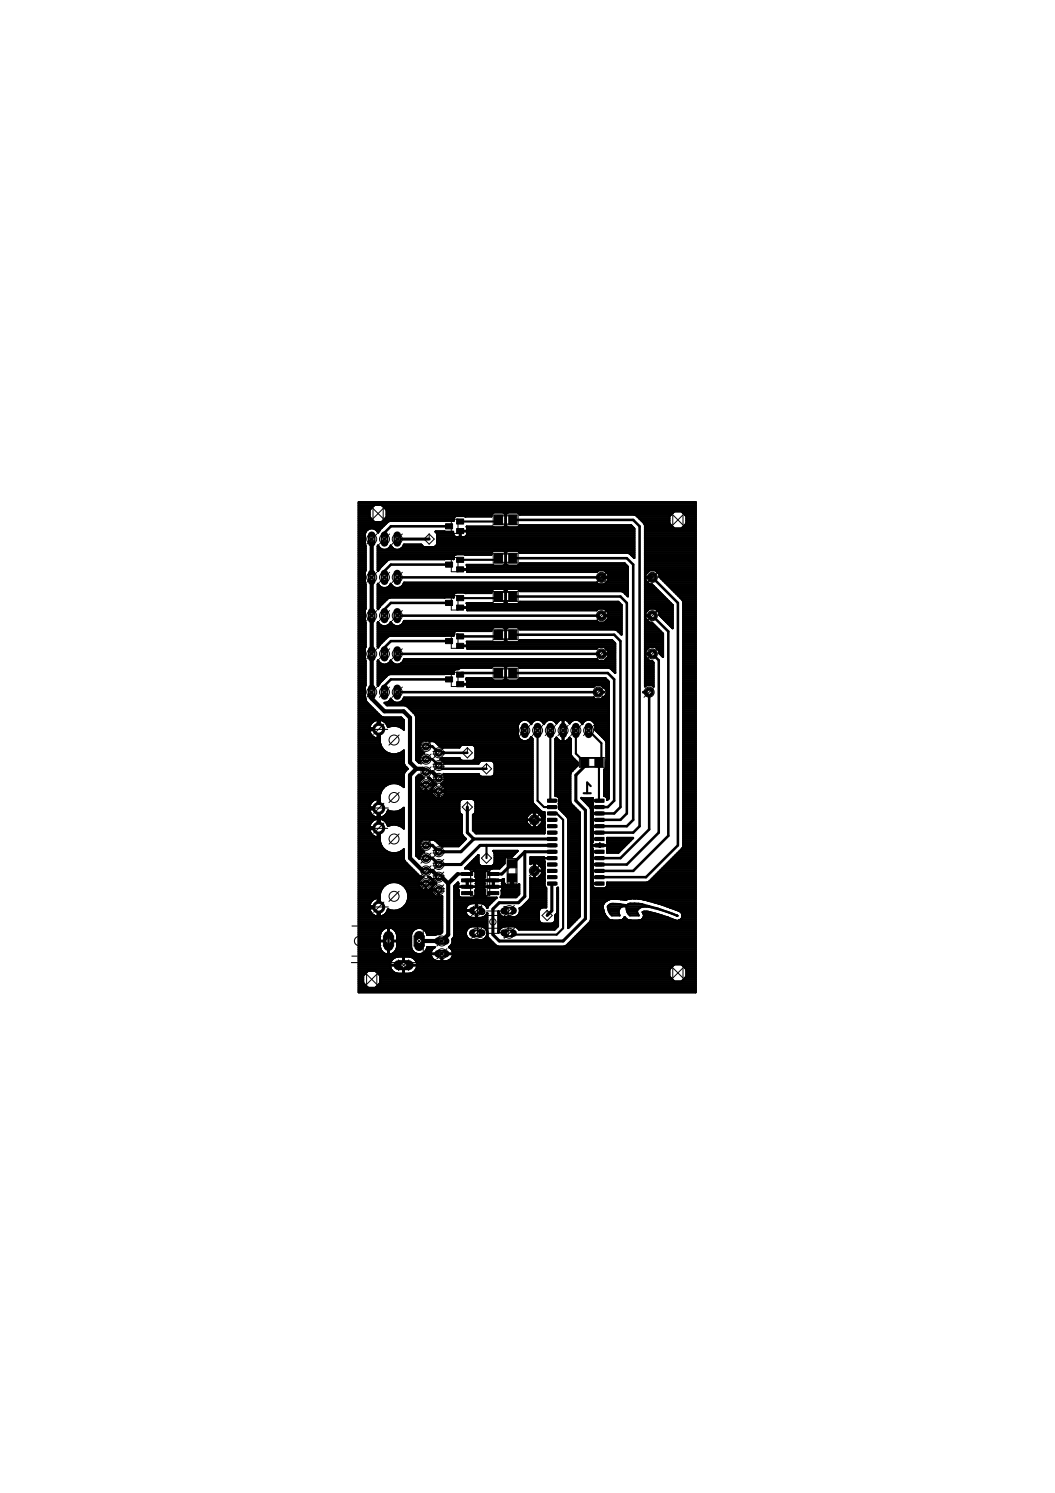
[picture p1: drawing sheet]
<svg xmlns="http://www.w3.org/2000/svg" width="210mm" height="297mm" viewBox="0 0 210 297" stroke-linecap="round" stroke-linejoin="round" font-family="sans-serif">
<defs><g id="words">
<g font-size="2">
<text x="93.5" y="181.9">4</text>
<text x="101.6" y="181.9">3</text>
<text x="93.5" y="186.2">2</text>
<text x="101.4" y="186.3">1</text>
</g>
</g></defs>
<g fill="#000" stroke="#000" stroke-width=".2">
<path d="M88.6 104.2h1.4v1h-1.4zM88.6 111.8h1.4v1h-1.4zM88.6 119.4h1.4v1.1h-1.4zM89.2 104.5h.5v.4h-.5zM89.2 112.1h.5v.5h-.5zM89.2 119.7h.5v.5h-.5zM90.8 105.2h1.4v1h-1.4zM90.8 103.3h1.4v1h-1.4zM90.8 112.8h1.4v1h-1.4zM90.8 110.9h1.4v1h-1.4zM90.8 118.5h1.4v1h-1.4zM91.2 105.4h.6v.5h-.6z"/>
<path d="M91.2 103.5h.6v.5h-.6zM91.2 113h.6v.5h-.6zM91.2 111.1h.6v.5h-.6zM91.2 118.8h.6v.4h-.6zM98.4 102.5h1.6v1.9h-1.6zM98.4 110.2h1.6v1.8h-1.6zM98.4 117.8h1.6v1.8h-1.6zM98.9 102.6h.8v1.7h-.8zM98.9 110.2h.8v1.7h-.8zM98.9 117.8h.8v1.7h-.8zM101.2 102.5h1.6v1.9h-1.6zM101.2 110.2h1.6v1.8h-1.6z"/>
<path d="M101.2 117.8h1.6v1.8h-1.6zM101.6 102.6h.7v1.7h-.7zM101.6 110.2h.7v1.7h-.7zM101.6 117.8h.7v1.7h-.7zM88.6 127h1.4v1.1h-1.4zM88.6 134.7h1.4v1h-1.4zM89.2 127.3h.5v.5h-.5zM89.2 134.9h.5v.5h-.5zM90.8 120.4h1.4v1h-1.4zM90.8 128h1.4v1h-1.4zM90.8 126.1h1.4v1h-1.4zM90.8 135.6h1.4v1h-1.4z"/>
<path d="M90.8 133.7h1.4v1h-1.4zM91.2 120.6h.6v.5h-.6zM91.2 128.3h.6v.4h-.6zM91.2 126.4h.6v.5h-.6zM91.2 135.9h.6v.5h-.6zM91.2 134h.6v.5h-.6zM98.4 125.4h1.6v1.8h-1.6zM98.4 133h1.6v1.8h-1.6zM98.9 125.4h.8v1.7h-.8zM98.9 133h.8v1.8h-.8zM101.2 125.4h1.6v1.8h-1.6zM101.2 133h1.6v1.8h-1.6z"/>
<path d="M101.6 125.4h.7v1.7h-.7zM101.6 133h.7v1.8h-.7zM108.9 159h1.7v.6h-1.7zM109.3 159h1.5v.6h-1.5zM115.5 150.8h1.6v1.8h-1.6zM116.1 150.8h.7v1.7h-.7zM118.3 159h1.5v.6h-1.5zM118.4 150.8h1.6v1.8h-1.6zM118.5 159h1.7v.6h-1.7zM118.7 150.8h.7v1.7h-.7zM91.8 174.9h2.2v.6h-2.2zM91.8 173.6h2.2v.6h-2.2z"/>
<path d="M91.8 176.1h2.2v.6h-2.2zM91.8 177.4h2.2v.6h-2.2zM92.4 177.4h1.1v.5h-1.1zM92.4 176.2h1.1v.5h-1.1zM92.4 174.9h1.1v.5h-1.1zM92.4 173.6h1.1v.5h-1.1zM97 174.9h2.2v.6h-2.2zM97 173.6h2.2v.6h-2.2zM97 176.1h2.2v.6h-2.2zM97 177.4h2.2v.6h-2.2zM97.5 173.6h1.1v.5h-1.1zM97.5 174.9h1.1v.5h-1.1z"/>
<path d="M97.5 176.2h1.1v.5h-1.1zM97.5 177.4h1.1v.5h-1.1zM101 173.9h1.8v1.6h-1.8zM101 171h1.8v1.7h-1.8zM101 174.2h1.7v.8h-1.7zM101 171.6h1.7v.7h-1.7zM108.9 169.1h1.7v.7h-1.7zM108.9 170.4h1.7v.6h-1.7zM108.9 171.7h1.7v.6h-1.7zM108.9 173h1.7v.6h-1.7zM108.9 174.2h1.7v.6h-1.7zM108.9 175.5h1.7v.6h-1.7z"/>
<path d="M108.9 167.9h1.7v.6h-1.7zM108.9 166.6h1.7v.6h-1.7zM108.9 165.3h1.7v.7h-1.7zM108.9 164.1h1.7v.6h-1.7zM108.9 162.8h1.7v.6h-1.7zM108.9 161.5h1.7v.7h-1.7zM108.9 160.3h1.7v.6h-1.7zM109.3 175.5h1.5v.5h-1.5zM109.3 174.3h1.5v.5h-1.5zM109.3 173h1.5v.5h-1.5zM109.3 171.7h1.5v.6h-1.5zM109.3 170.5h1.5v.5h-1.5z"/>
<path d="M109.3 169.2h1.5v.5h-1.5zM109.3 167.9h1.5v.5h-1.5zM109.3 166.7h1.5v.5h-1.5zM109.3 165.4h1.5v.5h-1.5zM109.3 164.1h1.5v.5h-1.5zM109.3 162.9h1.5v.5h-1.5zM109.3 161.6h1.5v.5h-1.5zM109.3 160.3h1.5v.5h-1.5zM118.3 160.3h1.5v.5h-1.5zM118.3 161.6h1.5v.5h-1.5zM118.3 162.9h1.5v.5h-1.5zM118.3 164.1h1.5v.5h-1.5z"/>
<path d="M118.3 165.4h1.5v.5h-1.5zM118.3 166.7h1.5v.5h-1.5zM118.3 167.9h1.5v.5h-1.5zM118.3 169.2h1.5v.5h-1.5zM118.3 170.5h1.5v.5h-1.5zM118.3 171.7h1.5v.6h-1.5zM118.3 173h1.5v.5h-1.5zM118.3 174.3h1.5v.5h-1.5zM118.3 175.5h1.5v.5h-1.5zM118.5 160.3h1.7v.6h-1.7zM118.5 161.5h1.7v.7h-1.7zM118.5 162.8h1.7v.6h-1.7z"/>
<path d="M118.5 164.1h1.7v.6h-1.7zM118.5 165.3h1.7v.7h-1.7zM118.5 166.6h1.7v.6h-1.7zM118.5 167.9h1.7v.6h-1.7zM118.5 169.1h1.7v.7h-1.7zM118.5 170.4h1.7v.6h-1.7zM118.5 175.5h1.7v.6h-1.7zM118.5 174.2h1.7v.6h-1.7zM118.5 173h1.7v.6h-1.7zM118.5 171.7h1.7v.6h-1.7z"/>
</g>
<g fill="none" stroke="#000" stroke-width=".2">
<path d="M89.8 103.3h1.3v2.8h-1.3zM89.8 110.9h1.3v2.8h-1.3zM89.8 118.5h1.3v2.9h-1.3zM98.1 102.4h5v2h-5zM98.1 110.1h5v1.9h-5zM98.1 117.7h5v2h-5zM99.7 104.2h1.9M99.7 102.6h1.9M99.7 111.9h1.9M99.7 110.2h1.9M99.7 119.5h1.9M99.7 117.9h1.9"/>
<path d="M89.8 126.1h1.3v2.9h-1.3zM89.8 133.8h1.3v2.8h-1.3zM98.1 125.3h5v2h-5zM98.1 132.9h5v2h-5zM99.7 127.1h1.9M99.7 125.5h1.9M99.7 134.7h1.9M99.7 133.1h1.9M115.3 150.7h4.9v2h-4.9zM116.8 150.9h1.9M116.8 152.5h1.9M100.9 170.8h2v4.9h-2z"/>
<path d="M101.1 172.3v1.9M102.7 172.3v1.9"/>
</g>
<path d="M93.6 173.4h3.8v4.8h-3.8zM96.9 173.4v4.8" fill="none" stroke="#000" stroke-width=".21"/>
<g fill="none" stroke="#000" stroke-width=".61">
<path d="M79 107.3h6.4M119 137.7h1.2M119.7 122.5h1.1M119.7 130.1h1.1M128 137.7h1.2M128.7 122.5h1.1M128.7 130.1h1.1M116.3 151.7v.8l-1.7 1.7v5.1l1.9 1.9v21.6l-4.5 4.4h-12.7l-1.2-1.3v-5l1.2-1.3h3.8l1.3-1.3v-8.8M84.1 173.3h.7M91.1 173.9h1.8M92.9 175.2v1.2M93 160.6v5.1l1.3 1.2"/>
<path d="M94.3 166.9l-2.6 2.6h-4.4l-1.3-1.3h-1.2M94.3 166.9h15.5M97.4 175.2h.7v1.2M104.4 169.5l-4.6 4.4h-1.7M104.4 169.5h5.4M109.8 168.2h-14.3l-3.8 3.8h-4.4l-1.3-1.3h-1.2M109.8 175.8v5.4l-.9 .9"/>
</g>
<g fill="none" stroke="#000" stroke-width=".42">
<path d="M71.4 99.9h67v97.5h-67zM71.4 118.9h1.3M71.4 117h1.3M71.4 116.3h1.3M71.4 109.5h1.3M71.4 110.3h1.3M71.4 108.4h1.2M71.4 105.8h1.4M71.4 106.9h1.2M71.4 102.8h2.1M71.4 103.9h5.6M71.4 119.6h1.3"/>
<path d="M71.4 119.3h1.3M71.4 118.5h1.3M71.4 118.1h1.3M71.4 117.8h1.3M71.4 117.4h1.3M71.4 116.6h1.3M71.4 115.9h1.2M71.4 115.5h1.2M71.4 115.1h1.2M71.4 114.8h1.2M71.4 114.4h1.2M71.4 114h1.2"/>
<path d="M71.4 113.6h1.3M71.4 113.3h1.3M71.4 112.9h1.3M71.4 112.5h1.3M71.4 112.1h1.3M71.4 111.8h1.3M71.4 111.4h1.3M71.4 111h1.3M71.4 110.6h1.3M71.4 109.9h1.3M71.4 109.2h1.3M71.4 108.8h1.3"/>
<path d="M71.4 108h1.2M71.4 107.7h1.2M71.4 107.3h1.2M71.4 106.5h1.2M71.4 106.2h1.2M71.4 105.4h1.7M71.4 105h4.5M71.4 104.6h4.9M71.4 104.3h5.3M71.4 103.5h2.7M71.4 103.2h2.4M71.4 102.4h2.1"/>
<path d="M71.4 102h2.1M71.4 101.7h2.1M71.4 101.3h2.3M71.4 100.9h2.7M71.4 100.5h3M71.4 100.2h67M72.6 115.9l.1 .4M72.7 116.3v4.8l-.1 .4v2l.1 .4v4.8l-.1 .4 .1 7.2-.1 .4v2M74.5 103.9l-1-1v-1.4l1-1h1.4l1 1v1.4l-1 1M74.8 105.4h.8M75.1 105.8h.2M75.2 117h49.7"/>
<path d="M75.2 109.5h51M75.2 110.3h22.6M75.2 119.6h1.4M75.2 119.3h1.7M75.2 118.5h15.1M75.2 118.1h15.1M75.2 117.8h22.6M75.2 117.4h22.7M75.2 116.6h.4M75.2 113.3h.2M75.2 112.9h.5M75.2 112.5h.9"/>
<path d="M75.2 112.1h1.2M75.2 111.8h1.6M75.2 111.4h2M75.2 111h15.1M75.2 110.6h15.1M75.2 109.9h22.6M75.2 109.2h.5M75.2 108.8h.1M75.2 116.3h.1M75.3 108.8l-.1-.3v5.1l.4-.6 1.6-1.6 .4-.1h12.7v-.8l.4-.2M75.3 108.8l.4 .4M75.7 109.2l.5 .2h.6l.5-.2"/>
<path d="M76 100.5h62.4M76.2 117l-.5-.2-.5-.7v5.1l.4-.6 1.6-1.6 .4-.1M76.3 103.5h14M76.4 100.9h62M76.5 106v1.3M76.5 113.6v1.3M76.7 103.2h13.6M76.8 117l.5-.2 .5-.7 .5 .7 .5 .2M76.8 101.3h61.6M76.9 102.8h13.6M76.9 102.4h20.9M76.9 102h21.1"/>
<path d="M76.9 101.7h61.5M77.3 109.2h.9M77.4 116.6h.7M77.7 108.8l-.4 .4M77.7 108.8l.1-.3 .1 .3M77.7 108.8h.2M77.7 116.3h.1M77.9 108.8l.4 .4M79.8 109.2h46.4M80 116.6h44.9M80.2 108.8a1.38 1.38 0 0 1-1.9 .4M80.2 108.8h4"/>
<path d="M80.2 116.3h44.7M80.3 108.4h3.5M80.4 108.4l-.2 .4M86.6 108.8h39.6M86.9 108.4h39.3M87 106.2h3.1M87 106.9h39.2M87 108h39.2M87 107.7h39.2M87 107.3h39.2M87 106.5h3.3M90.3 103.1v.5h-12.7l-.4 .2-1.6 1.6-.4 .6a1.38 1.38 0 0 0-1.4-.9 1.38 1.38 0 0 0-1.2 1.1v2.1l.1 .3-.1 7.3"/>
<path d="M90.3 118.2v.7h-15.1M90.8 106.9l-.3-.1a.87 .87 0 0 1-.4-1h-3.4l.3 .5v1.9l-.1 .3-.6 .4h-1.9l-.6-.5M91.5 106.9v-1.2h1.5l-.1 .8-.6 .4M91.5 105.8h.1M91.5 106.5h.1M91.5 106.2h.1M91.6 113.3h33.3M92.4 110.3l.2 .1M92.6 118h.1M92.6 118l-1.9-.1-.4 .3M92.6 110.4h.1M92.6 102.7v.1"/>
<path d="M92.6 102.7h-1.9h-.2l-.2 .4M92.9 106.5h33.3M92.9 112.5h5.2M92.9 105h33.2M93 105.8h33.2M93 113.6h25.9M93 112.9h31.9M93 106.2h33.2M93 105.4h33.2M97.8 102.4v.3h-5.2M97.8 102.4l.5-.5h1.8l.2 .1 .3 .4M98.3 109.5a.7 .7 0 0 0-.5 .9h-5.2"/>
<path d="M99.2 103.4l-.3 .4h-7.4M99.2 111.1l-.3 .3h-7.4M99.2 118.7l-.3 .3h-7.4M100.1 109.5l.5 .5M100.2 112.5h.8M100.4 102h.5M100.5 117.4h.3M100.5 104.6h.2M100.5 109.9h.2M100.6 112.1h.1M100.6 102.4h.1M100.6 104.5l-.3 .4h-.2h-1.8l-.3-.1h-5.1l.1 .8h-1.4v1.3"/>
<path d="M100.6 112.1l-.3 .4-.2 .1h-1.8l-.3-.2h-5.1l.1 .8h-1.4v.1h1.4v.5h25.7l.4-.3h1.1l.9 .8v1.1l-.9 .9M100.6 119.7l-.3 .4-.2 .1h-1.8l-.3-.2h-5.1l.1 .8h-1.4v.1h1.4v.5h25.7l.4-.3h1.1l.9 .8v1.2l-.9 .8h-1.1l-.4-.4h-38.3a1.38 1.38 0 0 1-1.2 1.1 1.38 1.38 0 0 1-1.4-.8 1.36 1.36 0 0 1-1.3 .8 1.36 1.36 0 0 1-1.3-.8v5l.4-.6M100.6 102.4v2.1M100.6 110v2.1M100.6 117.6v2.1M100.6 117.6l-.5-.4h-1.8a.7 .7 0 0 0-.5 .8h-5.2M100.6 118.9h.1M100.6 110.3h.1M100.6 102.8h.1M100.6 103.9h.1M100.6 119.6h.1M100.6 119.3h.1"/>
<path d="M100.6 118.5h.1M100.6 118.1h.1M100.6 117.8h.1M100.6 111.8h.1M100.6 111.4h.1M100.6 111h.1M100.6 110.6h.1M100.6 104.3h.1M100.6 103.5h.1M100.6 103.2h.1M100.6 102.4l.1-.2 .4-.3h1.9l.4 .5h22.8l.4 .1 1.6 1.6 .1 .4v32.1l.3-.3h1.2l.2 .3v-4.8l-.3-.3h-.5l-.8-.8v-1.2l.8-.8h1.2l.8 .8v.5l.7 .7v-4.6l-2.2-2.2h-.5l-.8-.8v-1.2l.8-.8h1.2l.8 .8v.5l2.6 2.6v-4.6M100.6 119.7l.3 .4 .2 .1h1.9l.4-.5h19.6l.7 .7"/>
<path d="M100.6 117.6l.5-.4h1.9l.4 .4h20.3l.4 .2M100.6 112.1l.1 .2 .4 .3h1.9l.4-.5h20.9l.6 .7v5.8l-.8-.8M100.6 104.5l.1 .2 .4 .2h1.9l.4-.4h22.2l.6 .7v5.8l-.9-.8-.4-.2h-21.5l-.4-.5M101.1 109.5l-.5 .5M103.1 112.5h21.6M103.2 102h30.7M103.3 117.4h21.6M103.4 104.6h22.3M103.4 109.9h22.8M103.4 112.1h20.9M119.1 116.3l-.4-.4h-38.3l-.2 .5-.4 .4-.5 .2M120.4 113.6h4.5"/>
<path d="M120.6 115.9h4.3M120.8 114h4.1M121 115.5h3.9M121.1 115.1h3.8M121.1 114.8h3.8M121.1 114.4h3.8M124 117.8h.9M124.4 118.1h.5M124.8 118.5h.1M125.5 110.3h.7M125.8 110.6h.4M126.3 102.4h7.2"/>
<path d="M126.9 102.8h6.3M127.2 103.2h6M127.6 103.5h5.6M128 103.9h5.2M128.2 104.3h5.1M128.3 118.9h4M128.3 117h2.2M128.3 116.3h1.4l4.1 4.1M128.3 109.5h10.1M128.3 110.3h10.1M128.3 108.4h10.1M128.3 105.8h10.1"/>
<path d="M128.3 106.9h10.1M128.3 119.6h4.8M128.3 119.3h4.4M128.3 118.5h3.6M128.3 118.1h3.3M128.3 117.8h2.9M128.3 117.4h2.5M128.3 116.6h1.8M128.3 115.9h.5M128.3 115.5h.2M128.3 115.1h.1M128.3 114.8h.1"/>
<path d="M128.3 114.4h.1M128.3 114h.4M128.3 113.6h.7M128.3 113.3h10.1M128.3 112.9h10.1M128.3 112.5h10.1M128.3 112.1h10.1M128.3 111.8h10.1M128.3 111.4h10.1M128.3 111h10.1M128.3 110.6h10.1M128.3 109.9h10.1"/>
<path d="M128.3 109.2h10.1M128.3 108.8h10.1M128.3 108h10.1M128.3 107.7h10.1M128.3 107.3h10.1M128.3 106.5h10.1M128.3 106.2h10.1M128.3 105.4h10.1M128.3 105h5.7M128.3 104.6h5.4M130.6 113.6h7.8M130.9 114h7.5"/>
<path d="M131.2 114.8v-.5l-.8-.8h-1.2l-.8 .8v1.1l.8 .9M131.2 114.8l4.6 4.5 .2 .4v48.7l-.2 .4-6.7 6.6M131.2 114.8h7.2M131.2 114.4h7.2M131.6 115.1h6.8M132 115.5h6.4M132.3 115.9h6.1M132.7 116.3h5.7M133.1 116.6h5.3M133.5 117h4.9M133.8 117.4h4.6M134.2 117.8h4.2"/>
<path d="M134.6 118.1h3.8M135 118.5h3.4M135.3 118.9h3.1M135.7 119.3h2.7M135.7 105h2.7M135.9 119.6h2.5M135.9 102h2.5M136.1 104.6h2.3M136.3 102.4h2.1M136.5 104.3h1.9M136.6 102.8h1.8M136.6 103.9h1.8"/>
<path d="M136.6 103.5h1.8M136.6 103.2h1.8M71.4 139.8h1.7M71.4 139.1h1.3M71.4 136.1h1.3M71.4 135h1.3M71.4 133.1h1.3M71.4 120h1.3M71.4 125.2h1.3M71.4 139.5h1.4M71.4 138.7h1.2M71.4 138.4h1.2"/>
<path d="M71.4 138h1.2M71.4 137.6h1.2M71.4 137.2h1.2M71.4 136.9h1.2M71.4 136.5h1.3M71.4 135.7h1.3M71.4 135.4h1.3M71.4 134.6h1.3M71.4 134.2h1.3M71.4 133.9h1.3M71.4 133.5h1.3M71.4 132.7h1.3"/>
<path d="M71.4 132.4h1.3M71.4 132h1.3M71.4 131.6h1.3M71.4 131.2h1.2M71.4 130.9h1.2M71.4 130.5h1.2M71.4 130.1h1.2M71.4 129.8h1.2M71.4 129.4h1.2M71.4 129h1.2M71.4 128.6h1.3M71.4 128.2h1.3"/>
<path d="M71.4 127.9h1.3M71.4 127.5h1.3M71.4 127.1h1.3M71.4 126.7h1.3M71.4 126.4h1.3M71.4 126h1.3M71.4 125.6h1.3M71.4 124.9h1.3M71.4 124.5h1.3M71.4 124.1h1.3M71.4 123.8h1.3M71.4 123.4h1.2"/>
<path d="M71.4 123h1.2M71.4 122.6h1.2M71.4 122.3h1.2M71.4 121.9h1.2M71.4 121.5h1.2M71.4 121.1h1.3M71.4 120.8h1.3M71.4 120.4h1.3M72.6 138.7l.1 .4M72.7 139.1l.2 .6 2.9 2.9 .4 .1h3.6l.5 .6v1.9a2.8 2.8 0 0 0-3.1-.5l-.3-.7M75.2 136.1h.2M75.2 135h1.2"/>
<path d="M75.2 120h1M75.2 125.2h22.6M75.2 135.7h.5M75.2 135.4h.9M75.2 134.6h1.6M75.2 134.2h2M75.2 133.9h15.1M75.2 133.5h15.1M75.2 132.7h22.6M75.2 132.4h47.2M75.2 132h.5M75.2 131.6h.1"/>
<path d="M75.2 128.6h.1M75.2 128.2h.4M75.2 127.9h.7M75.2 127.5h1.1M75.2 127.1h1.5M75.2 126.7h1.9M75.2 126.4h15.1M75.2 126h15.1M75.2 125.6h15.3M75.2 124.9h22.8M75.2 124.5h.7M75.2 124.1h.2"/>
<path d="M75.2 120.8h.3M75.2 120.4h.6M75.2 121.1h.1M75.3 131.6l-.1-.2v5l.4-.6 1.6-1.5 .4-.2h12.7v-.7l.4-.3M75.3 131.6l.4 .4M75.7 132l.5 .2h.6l.5-.2M76.5 121.2v1.3M76.5 128.8v1.3M76.5 136.4v1.3M76.8 139.8l.5-.2 .5-.6 .5 .6 .5 .2M77 124.5h1.5M77.3 132h.9"/>
<path d="M77.4 139.5h.7M77.6 124.1h.4M77.7 131.6l-.4 .4M77.7 131.6l.1-.2 .5 .6M77.7 131.6h.2M77.7 139.1h.1M79.6 124.5h44.1M79.8 132h42.6M80 139.5h41.1M80.1 124.1h43.6M80.2 131.6a1.4 1.4 0 0 1-1.9 .4M80.2 131.6h42.2"/>
<path d="M80.3 139.1h40.8M80.3 123.8h38.6M80.3 131.2h38.5M90.3 126v.5h-12.7l-.4 .2-1.6 1.5M91.9 133.9l-.4 .3M92.9 135.4h5.2M92.9 127.9h29.4M93 136.5h25.3M93 135.7h28.1M93 129h25.7M93 128.6h29.4M93 128.2h29.4"/>
<path d="M93 121.1h26M93 120.8h30.7M93 120.4h30.7M97.8 125.3l.5-.5h1.8l.2 .1 .3 .4M97.8 125.3v.2h-7.1l-.4 .5M99.2 126.3l-.3 .3M100.2 135.4h.8M100.3 124.9h.6M100.4 120h.4M100.5 127.5h.2M100.5 132.7h.2M100.6 135h.1"/>
<path d="M100.6 125.2h.1M100.6 127.3l-.5 .5-7.2-.1 .1 .8h-1.4h1.4v.5h25.7l.4-.3h1.1l.9 .8v1.2l-.9 .8h-1.1l-.4-.3h-38.3l-.2 .4M100.6 134.9l-.5 .5h-1.8l-.5-.4h-5l-.1 .1 .2 .3 .1 .7M100.6 125.3v2M100.6 132.9v2M100.6 132.9l-.3-.4-.2-.1h-1.8l-.5 .4h-6.1l-.5 .3h-16M100.6 133.1h.1M100.6 134.6h.1M100.6 134.2h.1M100.6 133.9h.1M100.6 133.5h.1M100.6 127.1h.1"/>
<path d="M100.6 126.7h.1M100.6 126.4h.1M100.6 126h.1M100.6 125.6h.1M100.6 134.9l.5 .5h1.9l.4-.4h17.1l.6 .6v23.3l-.3 .3a.61 .61 0 0 0-.6-.8v-5.3l.4-.4 .1-5-.2-.4-2-2v-1a1.36 1.36 0 0 0-1.3-1.1 1.36 1.36 0 0 0-1.4 .9 1.36 1.36 0 0 0-1.2-.9 1.36 1.36 0 0 0-1.3 .7l-.1-.3M100.6 127.3l.5 .5h1.9l.4-.4h18.4l.6 .6v5.9l-.9-.9-.4-.2h-17.7l-.4-.4h-1.9l-.4 .3-.1 .2M103.1 135.4h17.8M103.2 124.9h20.5M103.3 120h20M103.4 127.5h18.5M103.4 132.7h19M118.4 139.1l-.3-.3h-37.7l-.2 .5-.9 .5"/>
<path d="M119.8 136.5h1.3M120 138.7l-.4 .4M120 138.7h1.1M120.3 136.9h.8M120.3 121.1h3.4M120.4 123.8h3.3M120.5 138.4h.6M120.5 131.2h1.9M120.5 129h1.9M120.6 137.2h.5M120.7 121.5h3M120.7 138h.4"/>
<path d="M120.7 137.6h.4M120.7 123.4h3M120.9 130.9h1.5M120.9 129.4h1.5M121 121.9h2.7M121.1 130.5h1.3M121.1 130.1h1.3M121.1 129.8h1.3M121.1 123h2.6M121.1 122.6h2.6M121.1 122.3h2.6M121.1 136.1h-29.5l1.4 .1v.5h25.1l.3-.4h1.2l.4 .4a1.07 1.07 0 0 1 .7 1 1.07 1.07 0 0 1-.7 1"/>
<path d="M121.1 139.8h-44.6l.5 .5h3.5l.5 .2 1.6 1.6M121.6 133.1h.8M122 133.5h.4M122.4 133.9h.1M122.5 125.2h1.2M123 125.6h.7M123.4 126h.3M123.7 120.4v5.9l-.9-.9-.4-.2h-19l-.4-.4h-1.9l-.2 .1-.3 .4M128.3 136.1h1.7M128.3 135h1.7M128.3 133.1h1.7M128.3 120h5.1"/>
<path d="M128.3 125.2h2.8M128.3 136.5h.1M128.3 135.7h1.7M128.3 135.4h1.7M128.3 134.6h1.7M128.3 134.2h1.7M128.3 133.9h1.7M128.3 133.5h1.7M128.3 132.7h1.7M128.3 132.4h1.7M128.3 132h1.7M128.3 131.6h1.5"/>
<path d="M128.3 131.2h.6M128.3 130.9h.3M128.3 130.5h.1M128.3 130.1h.1M128.3 129.8h.1M128.3 129.4h.2M128.3 129h.6M128.3 128.6h3.6M128.3 128.2h3.6M128.3 127.9h3.6M128.3 127.5h3.6M128.3 127.1h3.6"/>
<path d="M128.3 126.7h3.6M128.3 126.4h3.6M128.3 126h3.5M128.3 125.6h3.1M128.3 124.9h2.4M128.3 124.5h2M128.3 124.1h1.6M128.3 123.8h.8M128.3 123.4h.4M128.3 123h.1M128.3 122.6h.1M128.3 122.3h.1"/>
<path d="M128.3 121.9h.1M128.3 121.5h.5M128.3 121.1h.9M128.3 120.8h5.5M128.3 120.4h5.5M129.9 136.5h.1M130.5 121.1h3.3M130.7 129h1.2M130.8 121.5h3M131.1 129.4h.8M131.2 121.9h2.6M131.2 129.8h.7"/>
<path d="M131.2 122.3h2.6M131.3 130.1h.6M131.5 122.6h2.3M131.7 130.5h.2M131.8 123h2M132.2 123.4h1.6M132.6 123.8h1.2M132.9 124.1h.9M133.3 124.5h.5M133.7 124.9h.1M136 139.8h2.4M136 139.1h2.4"/>
<path d="M136 136.1h2.4M136 135h2.4M136 133.1h2.4M136 120h2.4M136 125.2h2.4M136 139.5h2.4M136 138.7h2.4M136 138.4h2.4M136 138h2.4M136 137.6h2.4M136 137.2h2.4M136 136.9h2.4"/>
<path d="M136 136.5h2.4M136 135.7h2.4M136 135.4h2.4M136 134.6h2.4M136 134.2h2.4M136 133.9h2.4M136 133.5h2.4M136 132.7h2.4M136 132.4h2.4M136 132h2.4M136 131.6h2.4M136 131.2h2.4"/>
<path d="M136 130.9h2.4M136 130.5h2.4M136 130.1h2.4M136 129.8h2.4M136 129.4h2.4M136 129h2.4M136 128.6h2.4M136 128.2h2.4M136 127.9h2.4M136 127.5h2.4M136 127.1h2.4M136 126.7h2.4"/>
<path d="M136 126.4h2.4M136 126h2.4M136 125.6h2.4M136 124.9h2.4M136 124.5h2.4M136 124.1h2.4M136 123.8h2.4M136 123.4h2.4M136 123h2.4M136 122.6h2.4M136 122.3h2.4M136 121.9h2.4"/>
<path d="M136 121.5h2.4M136 121.1h2.4M136 120.8h2.4M136 120.4h2.4M71.4 157.8h4.3M71.4 148.5h4.4M71.4 159.7h2.4M71.4 159.3h2.8M71.4 159h3.6M71.4 158.6h4.1M71.4 158.2h4.2M71.4 157.5h4.4"/>
<path d="M71.4 157.1h4.6M71.4 156.7h4.9M71.4 156.3h5.4M71.4 156h6.1M71.4 155.6h8.9M71.4 155.2h8.9M71.4 154.8h8.9M71.4 154.5h8.9M71.4 154.1h8.9M71.4 153.7h9.1M71.4 153.3h9.3M71.4 153h9.7"/>
<path d="M71.4 152.6h9.4M71.4 152.2h9.1M71.4 151.8h8.9M71.4 151.5h8.9M71.4 151.1h8.9M71.4 150.7h8.9M71.4 150.3h8.9M71.4 150h6.2M71.4 149.6h5.4M71.4 149.2h4.9M71.4 148.8h4.7M71.4 148.1h4.3"/>
<path d="M71.4 147.7h4.2M71.4 147.3h4.1M71.4 147h4.1M71.4 146.6h2.8M71.4 146.2h2.5M71.4 145.8h2.2M71.4 145.5h2.1M71.4 145.1h3.8M71.4 144.7h2.1M71.4 144.4h2.2M71.4 144h2.4M71.4 143.6h2.8"/>
<path d="M71.4 143.2h3.6M71.4 142.9h8.5M71.4 142.5h4.3M71.4 142.1h4M71.4 141.7h3.6M71.4 141.4h3.2M71.4 141h2.8M71.4 140.6h2.5M71.4 140.2h2.1M73.5 144.7a1.92 1.92 0 0 1 1.7-1.5v3.8a1.91 1.91 0 0 1-1.7-1.7h2v2.3a2.86 2.86 0 0 0 4.8 1.7v2.6l.2 .5 .6 .6M75.2 159.7h.3M75.2 159.3h.3"/>
<path d="M75.2 146.6h.3M75.2 146.2h.3M75.2 145.8h.3M75.2 145.5h.3M75.2 144.7h.3M75.2 144.4h.3M75.2 144h.3M75.2 143.6h.3M75.2 143.2h.3M75.5 147h.1M75.5 158.9l-.3 .1M75.8 143.2h4.5"/>
<path d="M76.5 143.6h3.8M76.9 144h3.4M76.9 144l-.5-.5-.9-.3v1.7h-2v-.2M76.9 140.2h44.2M77.1 144.4h3.2M79.2 150h1.1M79.3 156h1M79.7 144.7h.6M80 149.6h.3M80.1 156.3h.2M80.3 145.1h.1M80.9 152.7h.1"/>
<path d="M81.1 153l-.6 .5-.2 .5v2.6a2.84 2.84 0 0 0-2.9-.7 2.84 2.84 0 0 0-1.9 2.4v2.3h-2v-.2M81.1 140.6h40M81.5 141h39.6M81.9 141.4h39.2M82.2 141.7h38.9M82.6 142.1l.2 .5v8.6l.5 .5h.3a1.31 1.31 0 0 1 .8-1.9 1.32 1.32 0 0 1-.9-1.9 1.32 1.32 0 0 1 2-.5l1.1 .2 .9 .9h4M82.6 142.1h38.5M82.8 142.5h38.3M82.8 157.8h3.1M82.8 148.5h.6M82.8 159.7h8.6M82.8 159.3h8.7"/>
<path d="M82.8 159h9.2M82.8 158.6h3.7M82.8 158.2h3.3M82.8 157.5h1.5M82.8 157.1h.9M82.8 156.7h.7M82.8 156.3h.6M82.8 156h.5M82.8 155.6h.6M82.8 155.2h.9M82.8 154.8h1.4M82.8 151.1h.6"/>
<path d="M82.8 150.7h.7M82.8 150.3h.8M82.8 150h1.2M82.8 149.6h1.2M82.8 149.2h.8M82.8 148.8h.7M82.8 148.1h.7M82.8 147.7h.9M82.8 147.3h1.3M82.8 147h20.6M82.8 146.6h20.3M82.8 146.2h20.2"/>
<path d="M82.8 145.8h20.2M82.8 145.5h20.2M82.8 145.1h20.2M82.8 144.7h20.2M82.8 144.4h20.2M82.8 144h20.4M82.8 143.6h20.6M82.8 143.2h21.3M82.8 142.9h38.3M83.1 154.5h.7M83.1 151.5h.4M83.3 156.1h2.8"/>
<path d="M83.4 155.6l.4-.6 .5-.2-.7-.6h-.3l-.5 .5v15.5l.6 .7a1.24 1.24 0 0 1 1-1.4 1.29 1.29 0 0 1-1-1.6M83.4 155.6a1.41 1.41 0 0 0 1.3 1.9 1.41 1.41 0 0 0 1.3-1.9M84.7 156.1v1.4M84.7 157.5h.1M84.7 157.1h.1M84.7 156.7h.1M84.7 156.3h.1M84.8 156.1v1.4M84.8 153.6h1.2M85.2 157.5h.7M85.3 154.8h.2M85.4 147.3h18.5"/>
<path d="M85.8 157.1h.1M85.8 155.2h.1M85.9 157.4h2.8M85.9 157.5a1.41 1.41 0 0 0 1.4 1.3 1.41 1.41 0 0 0 1.4-1.3M85.9 157.1v.4M86 156.7h.1M86 155.6l-.3-.6-.5-.2 .2-.1 .8 .9M86 155.6h.2M86.1 156.3h.2M86.1 156h.4M86.2 155.6l.4 .4M86.4 156.3l-.5 .8"/>
<path d="M86.6 156l.2 .1-.4 .2M86.7 147.7h19.2M87.1 148.1h18.8M87.3 157.8h.1M87.3 157.4v1.4M87.3 158.6h.1M87.3 158.2h.1M87.3 157.5h.1M87.3 152.3l.6 .7M87.5 148.5l.6 .2h3.3l.3-.4 .3-.1h2l.3 .1 .3 .5M87.7 151.1h3.8M88 156l-.2 .1a1.4 1.4 0 0 1 .9 1.4"/>
<path d="M88 158.6h17.9M88 156h17.9M88.2 156.3h17.7M88.3 151.5h7.2M88.4 154.1h6.8M88.4 155.6l-.4 .4M88.4 154.1l.2 .5-.2 1M88.4 155.6h17.5M88.4 158.2h17.5M88.5 151.8h6.7M88.5 156.7h17.4M88.5 155.2h17.4"/>
<path d="M88.5 154.5h7.1M88.6 154.8h17.3M88.6 157.8h17.3M88.7 157.1h17.2M88.7 157.5h17.2M94 159h11.9M94.4 148.5h11.5M94.4 151.1h11.5M94.5 159.3l.1 .3v1.9l-.1 .3-.4 .3v3.1l.6 .6h13.6v-4.2h-13.7M94.5 159.3l-.5-.4h-2l-.3 .2-.3 .5v1.9l.1 .3 .4 .3v3.8l.2 .4 .6 .6-1.4 1.4h-3.4M94.5 159.3h11.4M94.6 148.8v1.9l-.3 .6-.3 .1h-2l-.3-.1-.3-.5h-3.3l-.5 .2 .4 .2 .5 .7h6.7l.3-.5"/>
<path d="M94.6 159.7h11.4M94.6 150.7h11.3M94.6 150.3h11.3M94.6 150h11.3M94.6 149.6h11.3M94.6 149.2h11.3M94.6 148.8h11.3M95.5 151.4l.3-.1h2l.3 .1M98 154.5h7.9M98.1 151.4l.3 .6v1.9l-.3 .6-.3 .1h-2l-.3-.1-.3-.5h-6.9l.1 .1M98.1 151.5h7.8M98.3 154.1h7.6"/>
<path d="M98.4 151.8h7.5M98.4 153.7h7.5M98.4 153.3h7.5M98.4 153h7.5M98.4 152.6h7.5M98.4 152.2h7.5M104.8 143.2h1.8M105 147.3h.9M105.4 143.6h.6M105.5 147h.4M105.6 144h.1M107 145.3v14l1.2 1.3h1.6"/>
<path d="M107.3 143.2h1.9M107.9 143.6h.6M108.2 144h.1M109.5 145.3v13.7l.3 .3M109.8 143.2h1.6M110.5 143.6h.4M110.5 157.8h3M110.5 148.5h3.1M110.5 158.2h3M110.5 157.5h3M110.5 157.1h3M110.5 156.7h3"/>
<path d="M110.5 156.3h3M110.5 156h3M110.5 155.6h3M110.5 155.2h3M110.5 154.8h3M110.5 154.5h3M110.5 154.1h3M110.5 153.7h3.1M110.5 153.3h3.4M110.5 153h3.7M110.5 152.6h4.1M110.5 152.2h4.4"/>
<path d="M110.5 151.8h4.4M110.5 151.5h4.2M110.5 151.1h3.8M110.5 150.7h3.4M110.5 150.3h3.1M110.5 150h3.1M110.5 149.6h3.1M110.5 149.2h3.1M110.5 148.8h3.1M110.5 148.1h3.1M110.5 147.7h3.1M110.5 147.3h.8"/>
<path d="M110.6 147h.2M110.9 143.6l.6-.4 .5-.1v2.2h.1v-2.2l.5 .1 .6 .4M110.9 143.6l-.2 .3a1.34 1.34 0 0 0-1.3-.7 1.34 1.34 0 0 0-1.2 .9 1.35 1.35 0 0 0-1.2-.9 1.35 1.35 0 0 0-1.3 .9 1.38 1.38 0 0 0-1.4-.9 1.38 1.38 0 0 0-1.3 1.1v2.1a1.38 1.38 0 0 0 1.3 1.1 1.38 1.38 0 0 0 1.4-.9l.2 .4v12.5l.2 .4 1.6 1.5 .3 .2M111.1 158.6h2.4M111.3 159.7h2.2M111.3 159.3h2.2M111.3 159h2.2M112 145.4h.1v2.2a1.44 1.44 0 0 0 1.2-.9l.3 .3v3.1l.1 .4 1.2 1.2v.6l-1.3 1.3-.1 .4v5.5l.1 .4 1.8 1.8v20.6l-2.3 2.3v-21.7l-.2-.4-1.6-1.6v-2a.62 .62 0 0 0-.8-.5v-11.4l.2-.3 .6 .7 .7 .2zM112 147.3h.1M112 147h.1M112 146.6h.1M112 146.2h.1"/>
<path d="M112 145.8h.1M112 145.5h.1M112 145.1h.1M112 144.7h.1M112 144.4h.1M112 144h.1M112 143.6h.1M112 143.2h.1M112.6 143.2h1.6M112.8 147.3h.8M113.1 143.6h.5M113.2 147h.3"/>
<path d="M113.9 153.3h.1M114.6 145.3v4.6l1.7 1.8M114.9 143.2h1.9M115.5 143.6h.6M115.8 159h2.1M115.8 144h.1M116.1 157.8h1.4M116.2 159.3h1.7M116.6 159.7h1.3M117.1 145.3l2.6 2.6v3.3l-.5 .5v7.4l.1 .2M117.5 143.2h3.6M117.5 156.4l-.7-.7v2.1"/>
<path d="M118.1 143.6h3M118.3 144h2.8M118.5 145.1h2.6M118.5 144.7h2.6M118.5 144.4h2.6M118.7 145.5h2.4M119.1 145.8h2M119.4 146.2h1.7M119.8 146.6h1.3M120.2 157.8h.9M120.2 158.2h.9M120.2 157.5h.9"/>
<path d="M120.2 157.1h.9M120.2 156.7h.9M120.2 156.3h.9M120.2 156h.9M120.2 155.6h.9M120.2 155.2h.9M120.2 154.8h.9M120.2 154.5h.9M120.2 154.1h.9M120.2 153.7h.9M120.2 153.3h.9M120.2 147h.9"/>
<path d="M120.4 153h.7M120.5 147.3h.6M120.6 152.6h.5M120.6 152.2h.5M120.6 151.8h.5M120.6 151.5h.5M120.7 148.5h.4M120.7 158.6h.4M120.7 151.1h.4M120.7 150.7h.4M120.7 150.3h.4M120.7 150h.4"/>
<path d="M120.7 149.6h.4M120.7 149.2h.4M120.7 148.8h.4M120.7 148.1h.4M120.7 147.7h.4M120.8 159h.2M136 157.8h2.4M136 148.5h2.4M136 159.7h2.4M136 159.3h2.4M136 159h2.4M136 158.6h2.4"/>
<path d="M136 158.2h2.4M136 157.5h2.4M136 157.1h2.4M136 156.7h2.4M136 156.3h2.4M136 156h2.4M136 155.6h2.4M136 155.2h2.4M136 154.8h2.4M136 154.5h2.4M136 154.1h2.4M136 153.7h2.4"/>
<path d="M136 153.3h2.4M136 153h2.4M136 152.6h2.4M136 152.2h2.4M136 151.8h2.4M136 151.5h2.4M136 151.1h2.4M136 150.7h2.4M136 150.3h2.4M136 150h2.4M136 149.6h2.4M136 149.2h2.4"/>
<path d="M136 148.8h2.4M136 148.1h2.4M136 147.7h2.4M136 147.3h2.4M136 147h2.4M136 146.6h2.4M136 146.2h2.4M136 145.8h2.4M136 145.5h2.4M136 145.1h2.4M136 144.7h2.4M136 144.4h2.4"/>
<path d="M136 144h2.4M136 143.6h2.4M136 143.2h2.4M136 142.9h2.4M136 142.5h2.4M136 142.1h2.4M136 141.7h2.4M136 141.4h2.4M136 141h2.4M136 140.6h2.4M136 140.2h2.4M71.4 179.9h2.2"/>
<path d="M71.4 170.6h8.9M71.4 176.2h5.1M71.4 161.6h2.2M71.4 165h4.1v2.3a2.85 2.85 0 0 0 1.9 2.3 2.85 2.85 0 0 0 2.9-.6v2M71.4 178.8h3.1M71.4 168.3h4.5M71.4 175.8h5.7M71.4 172.8h10.5M71.4 179.6h2.3M71.4 179.2h2.6M71.4 178.4h4.1M71.4 178.1h4.1"/>
<path d="M71.4 177.7h4.2M71.4 177.3h4.3M71.4 176.9h4.5M71.4 176.6h4.8M71.4 175.4h12M71.4 175h12.1M71.4 174.7h12.5M71.4 174.3h12.1M71.4 173.9h11.7M71.4 173.6h11.3M71.4 173.2h10.9M71.4 172.4h10.2"/>
<path d="M71.4 172.1h9.8M71.4 171.7h9.4M71.4 171.3h9.1M71.4 170.9h8.9M71.4 170.2h8.9M71.4 169.8h8.9M71.4 169.4h5.7M71.4 169.1h5.1M71.4 168.7h4.8M71.4 167.9h4.3M71.4 167.6h4.2M71.4 167.2h4.1"/>
<path d="M71.4 166.8h4.1M71.4 166.5h3.1M71.4 166.1h2.6M71.4 165.7h2.3M71.4 165.3h2.2M71.4 164.2h2.1M71.4 163.8h2.3M71.4 163.4h2.6M71.4 163.1h3.1M71.4 162.7h8.9M71.4 162.3h2.8M71.4 161.9h2.4"/>
<path d="M71.4 161.2h2.1M71.4 160.8h3.8M71.4 160.4h2.1M71.4 160.1h2.2M73.5 164.6a1.85 1.85 0 0 1 1.7-1.7v3.7a1.92 1.92 0 0 1-1.6-1.2M73.5 165l.1 .4M73.5 161.2v-.2h2v1.7a1.9 1.9 0 0 0 1.7-1.5 2.76 2.76 0 0 0 3.1-.5v4.1a2.76 2.76 0 0 0-3.1-.5l-.4-.8-.6-.5M73.5 160.4a1.86 1.86 0 0 1 1.7-1.5v3.8a1.92 1.92 0 0 1-1.7-1.5M73.6 179.9l-.1 .4M74.5 178.8l.7-.2v3.8a1.85 1.85 0 0 1-1.7-1.7M74.5 178.8l-.6 .4-.3 .7M75.2 179.9h.3"/>
<path d="M75.2 161.6h.3M75.2 178.8h.3M75.2 179.6h.3M75.2 179.2h.3M75.2 166.5h.3M75.2 166.1h.3M75.2 165.7h.3M75.2 165.3h.3M75.2 164.2h.3M75.2 163.8h.3M75.2 163.4h.3M75.2 163.1h.3"/>
<path d="M75.2 162.3h.3M75.2 161.9h.3M75.2 161.2h.3M75.2 160.4h.3M75.2 160.1h.3M75.5 178.6h.1M75.5 166.6l.1 .1M76.2 163l-.7-.1v1.7h-4.1M76.2 163.1h4.1M76.5 162.3h3.8M76.7 163.4h3.6M76.9 161.9h3.4"/>
<path d="M77 163.8h3.3M77.1 161.6h3.2M77.2 164.2h.3M79.2 164.2h1.1M79.7 175.8h7M79.7 161.2h.6M79.7 169.4h.6M80 164.6h.3M80.2 160.8h.1M80.3 176.2h3.1M80.3 169.1h.1M80.3 171l.2 .4 2.9 2.9 .8 .2a1.4 1.4 0 0 0-.7 2"/>
<path d="M80.6 176.6h2.9M80.8 179.9h7.2M80.9 176.9h3M81 179.6h7M81.1 177.3h4.8M81.1 179.2h6.9M81.2 177.7h4.8M81.2 178.8h6.8M81.2 178.4h5.7M81.2 178.1h5.1M82.8 164.6h9.1M82.8 161.6h8.6"/>
<path d="M82.8 168.3h.6M82.8 165h9.1M82.8 170.2h.7M82.8 169.8h1M82.8 169.4h1.6M82.8 169.1h1M82.8 168.7h.7M82.8 167.9h.6M82.8 167.6h.8M82.8 167.2h1.1M82.8 166.8h9.8M82.8 166.5h9.4"/>
<path d="M82.8 166.1h9.2M82.8 165.7h9.1M82.8 165.3h9.1M82.8 164.2h9.1M82.8 163.8h9.1M82.8 163.4h9.1M82.8 163.1h9.1M82.8 162.7h9.1M82.8 162.3h9.1M82.8 161.9h8.8M82.8 161.2h8.6M82.8 160.8h8.6"/>
<path d="M82.8 160.4h8.6M82.8 160.1h8.6M83.1 170.6h.3M83.3 175.8h2.8M83.4 167.9a1.33 1.33 0 0 1 2.1-.8h.7l.4 .1 1 .9 .4 .2M83.5 176.5a1.41 1.41 0 0 0 2.5 0M84.7 176.2h.1M84.7 175.8v1.4M84.7 176.9h.1M84.7 176.6h.1M84.8 175.8v1.4M85.6 176.9h.3"/>
<path d="M85.6 174.7h.1M85.9 177.1h1.4v1.4M85.9 176.6h.1M85.9 175h.2M86.1 175l-.6-.5h-.3a1.43 1.43 0 0 1 .8 2M86.1 175l.5 .6 .2 .1a1.41 1.41 0 0 0-.8 2 1.41 1.41 0 0 0 2 .6v7.1l-.4 .4h-.7l-.4 .2h-1.5v-.1M86.1 176.2h.1M86.1 175.4h.2M86.6 167.2h5.8M87 167.6h5M87.3 178.4h.1M87.3 178.1h.1"/>
<path d="M87.3 177.7h.1M87.3 177.3h.1M87.3 174.5h.6M87.4 167.9h4.3M87.7 178.4h.3M90.4 179.9h2.8M90.4 178.8h8.2M90.4 179.6h7.4M90.4 179.2h7.8M90.4 178.4h1M90.4 178.1h.8M90.4 177.7h.8"/>
<path d="M90.4 177.3h.8M90.4 176.9h.7M90.4 176.6h.7M90.5 176.2h.6M90.9 175.8h.3M91.1 176.4h3.6M91.1 176.9v-1.3l-.7 .7v9.9l-.4 .7a1.32 1.32 0 0 1-.7 1.5l.5 .4 .3 .9M91.1 176.9l.2 .3-.1 .9 .1 .3 .4 .2 2.7-.1 .2-.4v-.9l.1-.3M92.9 172.4h6.8M92.9 176.2h.1M92.9 175.8h.1M92.9 175.4h.1"/>
<path d="M93.2 172.8h4.6M93.2 172.1h2.2M93.3 179.9l.6-.2h.9v2.9h-.9a1.48 1.48 0 0 1-1.3-1.4h2.3v1.4l1.2-.1 .6-.4 .2-.4v4.5l.2 .4 1.6 1.6M93.3 179.9l-.5 .5-.2 .6M93.6 171.7h1.6M94 171.3h1.2M94.1 164.6h14.2M94.1 165h14.3M94.1 164.2h11.2M94.1 163.8h10.8M94.1 163.4h10.7M94.1 163.1h10.7"/>
<path d="M94.1 162.7h10.7M94.1 162.3h10.9M94.3 165.3h14M94.4 170.9h.8M94.4 161.9h10.9M94.5 178.4h2.1M94.5 173.2h2.1M94.6 165.7h13.7M94.6 161.2h12.8M94.6 160.8h12.4M94.6 160.4h12.1M94.6 160.1h11.7"/>
<path d="M94.6 174.3l.1 .4M94.6 178.1h1.8M94.6 177.7h1.8M94.6 177.3h1.8M94.6 174.3h1.8M94.6 173.9h1.8M94.6 173.6h1.8M94.7 175.8h1.7M94.7 170.6h.5M94.7 174.7v2.2M94.7 176.9h1.7M94.7 174.7h1.7"/>
<path d="M94.7 176.2h1.6M94.7 176.6h1.6M94.7 175.4h1.6M94.7 175h1.6M94.8 179.9h.1M95.1 170.2h.1M95.2 171.7v-1.6l-2.7 2.7h.7l.4 .2 .8 .1 .2 .4v.8M95.2 171.7l.3 .5 .3 .1h2l.3-.1 .3-.5M96.3 176.4h3.6M96.4 176.9l.1 .3-.1 .9 .3 .4 2.1 .1-1.7 1.6-.1 .4-.3-.4-.6-.4-1.2-.1v1.4l-2.3-.1M96.4 174.7v2.2M96.4 179.9h1.1"/>
<path d="M96.4 174.3v.4M96.8 168.2v2.5M98.1 175.2v1.2M98.1 176.2h.1M98.1 175.8h.1M98.1 175.4h.1M98.2 172.1h1.9M98.3 169.4h4.5M98.4 170.6h2.2M98.4 171.7h2M98.4 171.3h2M98.4 170.9h2"/>
<path d="M98.4 170.2h3.7M98.4 169.8h4.1M99.7 178.4h3M99.8 178.1h3.3M99.8 177.7h3.5M99.8 177.3h3.5M99.9 175.8h.5M99.9 176.9h3.4M99.9 175.2h-7v1.2M99.9 176.2h3.4M99.9 176.6h3.4M99.9 175.4h.4"/>
<path d="M99.9 175h.4M100.4 170.9v.9l-1 1h-1.5l-1.2 .3-.3 .4v.8M100.6 170.5h1.2l1.2-1.2h-4.9l.3 .5v1.9M100.6 170.5l-.2 .4M100.9 176.2l-.5-.4-.1-.9-.4 .1v1.9M101.7 176.2v-1.3h.4v1.3M101.7 175.8h.4M101.7 175.4h.4M101.7 175h.4M102.8 176.2l.5-.3v2l-.6 .6h-3.1l.2-.4 .1-1.2M104.4 179.9h4.3M104.8 179.6h3.9"/>
<path d="M104.8 163.1h3M105.2 179.2h3.5M105.4 178.8h3.3M105.5 176.2h2.8M105.5 175.8h2.8M105.5 178.4h3.2M105.5 178.1h3.2M105.5 177.7h3.2M105.5 177.3h3.2M105.5 176.9h3.2M105.5 176.6h3M105.5 175.4h2.8"/>
<path d="M105.5 175h2.9M105.5 174.7h.1M105.5 171.7h2.8M105.5 171.3h2.8M105.5 170.9h2.7M105.7 161.6l-.9 .9v1.2l.9 .9M106.3 161.6v3M106.3 171.7v3.1M106.3 173.3h1.5M106.3 172.8h.1M106.3 174.7h.1M106.3 174.3h.1"/>
<path d="M106.3 173.9h.1M106.3 173.6h.1M106.3 173.2h.1M106.3 172.4h.1M106.3 172.1h.1M106.3 164.2h.1M106.3 163.8h.1M106.3 163.4h.1M106.3 163.1h.1M106.3 162.7h.1M106.3 162.3h.1M106.3 161.9h.1"/>
<path d="M107 161.6l.8 .9v1.2l-.8 .9M107 174.7h1.3M107.3 172.1h1M107.3 161.9h1M107.4 164.2h.9M107.4 174.3h.9M107.6 172.4h.7M107.7 162.3h.7M107.7 163.8h.7M107.8 173.9h.6M107.8 172.8h.5M107.8 173.6h.5"/>
<path d="M107.8 173.2h.5M107.8 163.4h.5M107.8 163.1h.5M107.8 162.7h.5M108.2 170.7l1.6 .1M108.3 172.4l-.1-1.8h-2.7v1.3l.2-.2h1.3l.8 .9v1.3l-.8 .9h-1.3l-.2-.2v4l-.1 .4-1.6 1.6-.4 .1v.7M108.3 172.8v3.5l.4 .4v3.8l-1.1 .2M108.3 172.4v.4M109.8 161.8h1l1.2 1.3v21.6l-1.2 1.2h-9.2l-.3-.2M110.9 179.9h.1M110.9 178.8h.1M110.9 179.6h.1"/>
<path d="M110.9 179.2h.1M110.9 178.4h.1M110.9 178.1h.1M110.9 177.7h.1M110.9 177.3h.1M110.9 176.9h.1M111.2 160.1h2.6M111.3 160.8h3.2M111.3 160.4h2.9M111.6 161.2h3.3M111.9 161.6h3.4M112.3 161.9h3.1"/>
<path d="M112.7 162.3h2.7M113 162.7h2.4M113.1 179.9h2.3M113.1 170.6h2.3M113.1 176.2h2.3M113.1 164.6h2.3M113.1 178.8h2.3M113.1 168.3h2.3M113.1 165h2.3M113.1 175.8h2.3M113.1 172.8h2.3M113.1 179.6h2.3"/>
<path d="M113.1 179.2h2.3M113.1 178.4h2.3M113.1 178.1h2.3M113.1 177.7h2.3M113.1 177.3h2.3M113.1 176.9h2.3M113.1 176.6h2.3M113.1 175.4h2.3M113.1 175h2.3M113.1 174.7h2.3M113.1 174.3h2.3M113.1 173.9h2.3"/>
<path d="M113.1 173.6h2.3M113.1 173.2h2.3M113.1 172.4h2.3M113.1 172.1h2.3M113.1 171.7h2.3M113.1 171.3h2.3M113.1 170.9h2.3M113.1 170.2h2.3M113.1 169.8h2.3M113.1 169.4h2.3M113.1 169.1h2.3M113.1 168.7h2.3"/>
<path d="M113.1 167.9h2.3M113.1 167.6h2.3M113.1 167.2h2.3M113.1 166.8h2.3M113.1 166.5h2.3M113.1 166.1h2.3M113.1 165.7h2.3M113.1 165.3h2.3M113.1 164.2h2.3M113.1 163.8h2.3M113.1 163.4h2.3M113.1 163.1h2.3"/>
<path d="M116.9 160.1h1M117.1 160.3l.5 .7v22l-.2 .4-4.7 4.8M117.1 160.3h.1M117.1 160.3l-1.4-1.6 2.2 .1 .1 2.4M117.3 160.4h.6M117.5 160.8h.4M117.6 179.9h2.4M117.6 170.6h.3M117.6 176.2h.3M117.6 164.6h.3M117.6 161.6h.3M117.6 178.8h4.6"/>
<path d="M117.6 168.3h.2M117.6 165h.3M117.6 175.8h.3M117.6 172.8h.3M117.6 179.6h2.6M117.6 179.2h3.1M117.6 178.4h20.8M117.6 178.1h20.8M117.6 177.7h20.8M117.6 177.3h20.8M117.6 176.9h20.8M117.6 176.6h.5"/>
<path d="M117.6 175.4h.3M117.6 175h.3M117.6 174.7h.3M117.6 174.3h.3M117.6 173.9h.3M117.6 173.6h.3M117.6 173.2h.3M117.6 172.4h.3M117.6 172.1h.3M117.6 171.7h.3M117.6 171.3h.3M117.6 170.9h.3"/>
<path d="M117.6 170.2h.3M117.6 169.8h.3M117.6 169.4h.3M117.6 169.1h.3M117.6 168.7h.2M117.6 167.9h.2M117.6 167.6h.3M117.6 167.2h.3M117.6 166.8h.3M117.6 166.5h.3M117.6 166.1h.3M117.6 165.7h.3"/>
<path d="M117.6 165.3h.3M117.6 164.2h.3M117.6 163.8h.3M117.6 163.4h.3M117.6 163.1h.3M117.6 162.7h.3M117.6 162.3h.3M117.6 161.9h.3M117.6 161.2h.4M117.8 168.2h3.1M117.8 168.7l.2 1.4-.1 2.3M117.9 172.8v3.5l.5 .4 2.1-.1 .3-.3v-.7h7.9l.4-.2"/>
<path d="M117.9 166.1l-.1 2.6M117.9 172.4v.4M118 161.2l-.1 4.9M119.3 168.3h.1M119.3 167.9h.1M119.4 167.9v.6M120 179.9l-.1 .7M120.1 179.8l-.1 .1M120.1 179.7v.1M120.6 176.6h17.8M120.6 179.2l-.5 .5M120.6 179.2h.1"/>
<path d="M120.8 176.2h17.6M120.8 166.7h5.2l-3 3h-2.2l.1-1.1zM120.8 175.8h17.6M120.8 169.4h2.4M120.8 169.1h2.8M120.8 167.2h4.7M120.8 166.8h5.1M120.8 167.6h4.3M120.9 168.7h3.1M120.9 168.3h3.5M120.9 167.9h3.8M121 179l-.4 .2"/>
<path d="M121 179h.1M121.4 178.9h.1M121.4 178.9l-.4 .1M121.4 179.9h2.1M121.5 178.8l-.1 .1M121.7 178.8h-.1M122.2 178.8l2.3 .2 .4-.2M125 179.9h2.8M125 178.8h-.1M126.1 178.7l-3.9 .1M126.1 178.7l1.2 .1M126.1 178.7h.1"/>
<path d="M127.3 178.8l3.7 .9 2.4 .9M127.3 178.8h11.1M128.9 179.2h9.5M129.1 175.4h9.3M129.5 175h8.9M129.9 174.7h8.5M130.3 174.3h8.1M130.3 179.6h8.1M130.6 173.9h7.8M131 173.6h7.4M131.4 173.2h7M131.6 179.9h6.8"/>
<path d="M131.8 172.8h6.6M132.1 172.4h6.3M132.5 172.1h5.9M132.9 171.7h5.5M133.3 171.3h5.1M133.6 170.9h4.8M134 170.6h4.4M134.4 170.2h4M134.7 169.8h3.7M135.1 169.4h3.3M135.5 169.1h2.9M135.8 168.7h2.6"/>
<path d="M136 164.6h2.4M136 161.6h2.4M136 168.3h2.4M136 165h2.4M136 167.9h2.4M136 167.6h2.4M136 167.2h2.4M136 166.8h2.4M136 166.5h2.4M136 166.1h2.4M136 165.7h2.4M136 165.3h2.4"/>
<path d="M136 164.2h2.4M136 163.8h2.4M136 163.4h2.4M136 163.1h2.4M136 162.7h2.4M136 162.3h2.4M136 161.9h2.4M136 161.2h2.4M136 160.8h2.4M136 160.4h2.4M136 160.1h2.4M71.4 182.2h3.1"/>
<path d="M71.4 181.8h2.6M71.4 181.4h2.3M71.4 181h2.1M71.4 180.7h4.1v1.7l.7-.2M71.4 180.3h4.1v-2.3a2.87 2.87 0 0 1 3.5-2.5 2.87 2.87 0 0 1 2.1 3.7 2.87 2.87 0 0 1-3.9 1.7l-.4 .8-.6 .5M71.4 187h4.2M71.4 195.3h.8M71.4 197.1h67M71.4 196.8h67M71.4 196.4h1.7M71.4 196h1.3M71.4 195.6h.9"/>
<path d="M71.4 194.9h.8M71.4 194.5h.8M71.4 194.2h.8M71.4 193.8h1.2M71.4 193.4h1.6M71.4 193h6.5M71.4 192.7h6.3M71.4 192.3h6.2M71.4 191.9h6.2M71.4 191.5h6.3M71.4 191.2h6.4M71.4 190.8h6.7"/>
<path d="M71.4 190.4h7.3M71.4 190h14.3M71.4 189.7h5M71.4 189.3h4.6M71.4 188.9h4.3M71.4 188.5h4.2M71.4 188.2h4.2M71.4 187.8h4.2M71.4 187.4h4.2M71.4 186.7h4.2M71.4 186.3h4.2M71.4 185.9h4.2"/>
<path d="M71.4 185.5h4.3M71.4 185.2h4.6M71.4 184.8h5M71.4 184.4h16.6M71.4 184h16.6M71.4 183.7h16.6M71.4 183.3h16.6M71.4 182.9h16.6M71.4 182.5h16.6M74.8 196.4h63.6M75 193.4h3.3M75.2 182.2h.3"/>
<path d="M75.2 181.8h.3M75.2 181.4h.3M75.2 181h.3M75.2 196h63.2M75.3 193.8h57.9M75.6 195.6h62.8M75.7 195.3h62.7M75.7 194.9h58.1M75.7 194.5h57.7M75.7 194.2h57.5M76.2 182.2h11.8M76.3 184.8l1-.3v5.4l-1-.2"/>
<path d="M76.3 184.8l-.6 .9-.1 1.5h3.4l-.1-1.5-.6-.9M76.3 189.7a2.16 2.16 0 0 1-.7-2.4h3.4a2.24 2.24 0 0 1-.7 2.4M76.7 181.8h11.3M77 181.4h11M77.2 181h.3M77.3 187h.1M77.3 189.7h.1M77.3 189.3h.1M77.3 188.9h.1M77.3 188.5h.1M77.3 188.2h.1M77.3 187.8h.1"/>
<path d="M77.3 187.4h.1M77.3 186.7h.1M77.3 186.3h.1M77.3 185.9h.1M77.3 185.5h.1M77.3 185.2h.1M77.3 184.8h.1M77.6 191.9h5.4M78.2 189.7h4.5M78.3 184.8l-1-.3v5.4l1-.2M78.3 184.8h4.4M78.6 189.3h3.6"/>
<path d="M78.7 185.2h3.5M78.7 190.4l1.6-.1v3.4h-1.1a1.69 1.69 0 0 1-1.6-1.6h5.4a1.73 1.73 0 0 1-1.6 1.6h-1.1v-3.4l1.6 .1M78.7 190.4l-.8 .7-.3 .8M78.9 188.9h3M78.9 185.5h3M79 188.5h2.8M79 185.9h2.8M79 187h2.8M79 188.2h2.8M79 187.8h2.8M79 187.4h2.8M79 186.7h2.8"/>
<path d="M79 186.3h2.8M79.3 181h8.7M80 180.7h8M80.3 193.4h.1M80.3 193h.1M80.3 192.7h.1M80.3 192.3h.1M80.3 191.9h.1M80.3 191.5h.1M80.3 191.2h.1M80.3 190.8h.1M80.3 190.4h.1"/>
<path d="M80.5 180.3h7.5M81.8 185.9v2.7a1.63 1.63 0 0 0 1.6 1.3 1.63 1.63 0 0 0 1.6-1.5h1.5l-.5 .4-.3 .9M81.8 185.9a1.64 1.64 0 0 1 1.6-1.3 1.64 1.64 0 0 1 1.6 1.3M81.9 190.4a1.76 1.76 0 0 1 1.1 1.5M81.9 190.4h3.9M82.3 193.4h50.9M82.5 190.8h3.6M82.7 193h50.5M82.8 191.2h3.9M82.9 192.7h50.5M82.9 191.5h55.5M83 192.3h50.7"/>
<path d="M83 191.9h51.1M84.1 189.7h1.6M84.2 184.8h3.8M84.6 189.3h1.2M84.6 185.2h3.4M84.9 188.9h1.1M84.9 185.5h3M85 188.5h1.3M85 185.9h1.7M85.7 189.7h2.2v1.5h-.9a1.48 1.48 0 0 1-1.3-1.4h4.4a1.48 1.48 0 0 1-1.3 1.4h-.8v-1.5h2.1M87.9 191.2h.1M87.9 190.8h.1"/>
<path d="M87.9 190.4h.1M87.9 190h.1M89.2 191.2h49.2M89.5 188.5h48.9M89.7 188.2h9M89.7 190.8h48.7M89.9 188.9h48.5M89.9 187.8h8.4M90 190.4h48.4M90 187h7.6M90 187.4h8M90.1 189.3h48.3"/>
<path d="M90.1 190h48.3M90.1 189.7h48.3M90.2 186.7h2.9M90.4 186.3h2.4M90.4 182.2h2.6M90.4 181.8h2.3M90.4 181.4h2.2M90.4 181h2.2M90.4 180.7h2.3M90.4 180.3h2.5M90.4 185.9h2.3M90.4 185.5h2.3"/>
<path d="M90.4 185.2h2.4M90.4 184.8h2.6M90.4 184.4h3.1M90.4 184h6.5M90.4 183.7h6.5M90.4 183.3h6.5M90.4 182.9h6.5M90.4 182.5h3.2M92.7 185.9l.2 .6 .4 .3 .5 .2M94.8 182.2h.1M94.8 181.8h.1M94.8 181.4h.1"/>
<path d="M94.8 181h.1M94.8 180.7h.1M94.8 180.3h.1M94.8 182.5h.1M96.1 182.5h.8M96.1 184.4h.8M96.5 186.7h.7M96.6 182.2h.3M96.6 184.8h.3M96.8 180.3h.3M96.8 186.3h.2M96.9 185.2h.1"/>
<path d="M96.9 181.8h.1M96.9 185.4l-.1-.5-.9-.6h-2.1a1.4 1.4 0 0 0-1.1 1.6M96.9 185.9l-.1 .6-.9 .5M96.9 185.9h.1M96.9 185.5h.1M98.7 188.2l.4 .1h13.1l.5-.1M99.2 182.2h.4M99.2 181.8h.1M99.2 185.2h.1M99.2 184.8h.3M99.2 184.4h.8M99.2 184h11.8"/>
<path d="M99.2 183.7h8.5M99.2 183.3h8.1M99.2 182.9h8M99.2 182.5h8M99.2 181.4l.2 .5 .4 .4 .5 .2h2.1l.9-.6 .1-.5M99.2 181.4v4.1M102.6 184.4h8.3M103 182.2h4.2M103.1 184.8h7.4M103.3 181.8h3.9M103.4 181.4h3.8M103.4 181h3.9"/>
<path d="M103.5 180.7h4.1M104 180.3h4.7M107.6 180.7l-.4 .5v1.9l.2 .3 .5 .4h1.9l.3-.2 .4-.5v-1l.4-.7v-4.7l.1-.1v7.7l-.7 .6h-7l-.5-.4-.4-.2h-2.1l-.5 .2-.4 .4-.2 .5M110 183.7h1M110.4 183.3h.6M110.5 182.2h.5M110.5 182.9h.5M110.5 182.5h.5M110.8 181.8h.2M110.9 181.4h.1M110.9 181h.1M110.9 180.7h.1"/>
<path d="M110.9 180.3h.1M112.7 188.2h25.7M113.1 182.2h2.3M113.1 181.8h2.3M113.1 181.4h2.3M113.1 181h2.3M113.1 180.7h2.3M113.1 180.3h2.3M113.1 187.8h25.3M113.1 184.4h.2M113.1 184h.5M113.1 183.7h.9"/>
<path d="M113.1 183.3h1.3M113.1 182.9h1.6M113.1 182.5h2M113.4 187.4h25M113.8 187h24.6M114.2 186.7h24.2M114.5 186.3h23.9M114.9 185.9h23.5M115.3 185.5h23.1M115.7 185.2h22.7M116 184.8h22.4M116.4 184.4h22"/>
<path d="M116.8 184h21.6M117.2 183.7h21.2M117.5 183.3h20.9M117.6 182.2h2.8M117.6 181.8h2.6M117.6 181.4h2.5M117.6 181h2.4M117.6 180.7h2.3M117.6 180.3h2.3M117.6 182.9h3.5M117.6 182.5h3.1M119.9 180.6l.2 .8"/>
<path d="M120.1 181.4l.1 .4M120.2 181.8l.9 1.2M120.9 180.3h3.1M121 180.7h2.4M121.1 181h2M121.1 183h.1M121.2 181.4h1.9M121.4 181.8h1.7M123.1 181.4v.4M123.1 181.8l.2 .3h-1.6l-.7-1.1a.83 .83 0 0 1 .2-.9 .83 .83 0 0 1 .8-.3l2.8 .3 .7-.3a12 12 0 0 1 5.4 1l3.9 1.4M123.4 180.7a.8 .8 0 0 1 1.3-.1l.1 .8 .5 .7h1.8l-.4-.6 .1-.4M123.4 180.7l-.3 .7"/>
<path d="M123.9 182.9l-.6 .3h-1.8l-.4-.2M124 182.9h.7M124.2 182.6l-.3 .3M124.2 182.6l.6 .4M124.2 182.5h.1M124.3 180.3h4.9M124.7 180.7h2.5M124.7 181h2.1M124.8 183l.3 .2M124.8 181.4h1.9M125 181.8h1.9M125.1 183.2h.1"/>
<path d="M125.5 183.2h.1M126.8 181.1a1.93 1.93 0 0 1 2.3-.7 28.8 28.8 0 0 1 5.6 1.8M127.8 182.9h6M128 181.4h.9M128.1 182.5l-.3 .4-.5 .3h-2.2M128.1 182.5h4.8M128.1 181.8h2.4M128.1 182.2h3.6M128.2 181.4l-.3 .1 .2 .4v.6M128.6 181.4h.3M128.9 181.4l4 1.1M130.2 180.7h.4"/>
<path d="M131.6 181h.1M132.6 180.3h5.8M132.7 181.4h.1M132.9 182.5l1.9 .7M133.4 180.6l.7 .2M133.4 180.6h.1M133.7 180.7h4.7M133.7 181.8h.1M134.1 180.8l.4 .2M134.1 180.8h.1M134.2 195.3l-1-1v-1.5l1-.9h1.4l1 .9v1.5l-1 1M134.5 181l.5 .2a1.02 1.02 0 0 1 .7 1.3h2.7"/>
<path d="M134.5 181h.1M134.7 182.2h.1M134.7 181h3.7M134.8 182.2h-.1M134.8 182.2h.1M134.8 183.2v.1M135 183.2h-.2M135 183.2h.1M135.2 183.1l-.2 .1M135.2 183.1h.1M135.3 183l-.1 .1M135.3 183v.1"/>
<path d="M135.4 183h-.1M135.4 183h.1M135.5 182.9h2.9M135.5 181.4h2.9M135.5 182.9l-.1 .1M135.5 182.9h.1M135.6 182.9h-.1M135.6 182.9h.1M135.6 191.9h2.8M135.7 181.8h2.7M135.7 182.5l-.1 .4M135.8 182.5h-.1"/>
<path d="M135.8 182.2h2.6M136 194.9h2.4M136 192.3h2.4M136.4 194.5h2M136.4 192.7h2M136.6 194.2h1.8M136.6 193.8h1.8M136.6 193.4h1.8M136.6 193h1.8"/>
<circle cx="134.9" cy="103.4" r="1.86"/>
<circle cx="74" cy="194.8" r="1.86"/>
</g>
<path d="M74 107.3v31.7l2.5 2.5h3.8l1.3 1.3v8.9l1.2 1.3M82.8 153h1.3l.7 .6M82.8 153l-1.2 1.2v16.5l2.5 2.6M86 153.6l1.3 1.3M84.8 173.3h1.2l1.3 1.2M87.9 174.5l1.3 1.3M89.2 175.8v10.1l-1.3 1.3h-4.5M91.1 173.9l-1.9 1.9" fill="none" stroke="#000" stroke-width=".83"/>
<g fill="none" stroke="#000" stroke-width=".51">
<path d="M79 114.9h40.7M89.3 104.7h-11.5l-1.3 1.3M89.3 120h-11.5l-1.3 1.2M89.3 112.3h-11.5l-1.3 1.3M102 111.1h22.7l1.3 1.2v50.8l-1.3 1.3h-5.4M102 103.4h24l1.3 1.3v59.7l-1.3 1.3h-6.7M102 118.7h21.4l1.3 1.3v41.8l-1.3 1.3h-4.1M129.8 114.9l5.1 5.1v48.2l-6.4 6.3h-9.2M79 137.7h40.7M79 130.1h40.7M79 122.5h40.7M89.3 127.6h-11.5l-1.3 1.2"/>
<path d="M89.3 135.2h-11.5l-1.3 1.2M91.5 126.6h7.4M91.9 133.9h7.3M102 133.9h18.9l1.3 1.3v24.1l-1.3 1.3h-1.6M102 126.3h20.2l1.2 1.3v33l-1.2 1.2h-2.9M129.2 137.7v27.3l-5.8 5.7h-4.1M129.8 122.5l3.2 3.1v40.7l-7 7h-6.7M129.8 130.1l1.3 1.3v34.3l-6.4 6.3h-5.4M84.8 151h1.2l1.3 1.3M84.8 148.5h1.2l1.3 1.3h5.7M87.9 153h8.9"/>
</g>
<path d="M74 106.5v1.5" fill="none" stroke="#000" stroke-width="1.5"/>
<circle cx="74" cy="107.3" r=".51" fill="#fff" stroke="#000" stroke-width=".2"/>
<path d="M76.5 106.5v1.5" fill="none" stroke="#000" stroke-width="1.5"/>
<circle cx="76.5" cy="107.3" r=".51" fill="#fff" stroke="#000" stroke-width=".2"/>
<path d="M79 106.5v1.5" fill="none" stroke="#000" stroke-width="1.5"/>
<circle cx="79" cy="107.3" r=".51" fill="#fff" stroke="#000" stroke-width=".2"/>
<path d="M74 114.1v1.5" fill="none" stroke="#000" stroke-width="1.5"/>
<circle cx="74" cy="114.9" r=".51" fill="#fff" stroke="#000" stroke-width=".2"/>
<path d="M76.5 114.1v1.5" fill="none" stroke="#000" stroke-width="1.5"/>
<circle cx="76.5" cy="114.9" r=".51" fill="#fff" stroke="#000" stroke-width=".2"/>
<path d="M79 114.1v1.5" fill="none" stroke="#000" stroke-width="1.5"/>
<circle cx="79" cy="114.9" r=".51" fill="#fff" stroke="#000" stroke-width=".2"/>
<path d="M74 121.7v1.5" fill="none" stroke="#000" stroke-width="1.5"/>
<circle cx="74" cy="122.5" r=".51" fill="#fff" stroke="#000" stroke-width=".2"/>
<path d="M76.5 121.7v1.5" fill="none" stroke="#000" stroke-width="1.5"/>
<circle cx="76.5" cy="122.5" r=".51" fill="#fff" stroke="#000" stroke-width=".2"/>
<path d="M79 121.7v1.5" fill="none" stroke="#000" stroke-width="1.5"/>
<circle cx="79" cy="122.5" r=".51" fill="#fff" stroke="#000" stroke-width=".2"/>
<path d="M74 129.3v1.6" fill="none" stroke="#000" stroke-width="1.5"/>
<circle cx="74" cy="130.1" r=".51" fill="#fff" stroke="#000" stroke-width=".2"/>
<path d="M76.5 129.3v1.6" fill="none" stroke="#000" stroke-width="1.5"/>
<circle cx="76.5" cy="130.1" r=".51" fill="#fff" stroke="#000" stroke-width=".2"/>
<path d="M79 129.3v1.6" fill="none" stroke="#000" stroke-width="1.5"/>
<circle cx="79" cy="130.1" r=".51" fill="#fff" stroke="#000" stroke-width=".2"/>
<path d="M74 136.9v1.6" fill="none" stroke="#000" stroke-width="1.5"/>
<circle cx="74" cy="137.7" r=".51" fill="#fff" stroke="#000" stroke-width=".2"/>
<path d="M76.5 136.9v1.6" fill="none" stroke="#000" stroke-width="1.5"/>
<circle cx="76.5" cy="137.7" r=".51" fill="#fff" stroke="#000" stroke-width=".2"/>
<path d="M79 136.9v1.6" fill="none" stroke="#000" stroke-width="1.5"/>
<circle cx="79" cy="137.7" r=".51" fill="#fff" stroke="#000" stroke-width=".2"/>
<circle cx="75.4" cy="145.1" r="1.19" fill="#000" stroke="#000" stroke-width=".2"/>
<circle cx="75.4" cy="145.1" r=".78" fill="#fff" stroke="#000" stroke-width=".2"/>
<circle cx="75.4" cy="160.8" r="1.19" fill="#000" stroke="#000" stroke-width=".2"/>
<circle cx="75.4" cy="160.8" r=".78" fill="#fff" stroke="#000" stroke-width=".2"/>
<circle cx="87.3" cy="154.9" r=".7" fill="#000" stroke="#000" stroke-width=".2"/>
<circle cx="87.3" cy="154.9" r=".44" fill="#fff" stroke="#000" stroke-width=".2"/>
<circle cx="84.8" cy="153.6" r=".7" fill="#000" stroke="#000" stroke-width=".2"/>
<circle cx="84.8" cy="153.6" r=".44" fill="#fff" stroke="#000" stroke-width=".2"/>
<circle cx="87.3" cy="152.3" r=".7" fill="#000" stroke="#000" stroke-width=".2"/>
<circle cx="87.3" cy="152.3" r=".44" fill="#fff" stroke="#000" stroke-width=".2"/>
<circle cx="84.8" cy="151" r=".7" fill="#000" stroke="#000" stroke-width=".2"/>
<circle cx="84.8" cy="151" r=".44" fill="#fff" stroke="#000" stroke-width=".2"/>
<circle cx="87.3" cy="149.8" r=".7" fill="#000" stroke="#000" stroke-width=".2"/>
<circle cx="87.3" cy="149.8" r=".44" fill="#fff" stroke="#000" stroke-width=".2"/>
<circle cx="84.8" cy="148.5" r=".7" fill="#000" stroke="#000" stroke-width=".2"/>
<circle cx="84.8" cy="148.5" r=".44" fill="#fff" stroke="#000" stroke-width=".2"/>
<circle cx="84.8" cy="156.1" r=".7" fill="#000" stroke="#000" stroke-width=".2"/>
<circle cx="84.8" cy="156.1" r=".44" fill="#fff" stroke="#000" stroke-width=".2"/>
<circle cx="87.3" cy="157.4" r=".7" fill="#000" stroke="#000" stroke-width=".2"/>
<circle cx="87.3" cy="157.4" r=".44" fill="#fff" stroke="#000" stroke-width=".2"/>
<circle cx="75.4" cy="164.8" r="1.19" fill="#000" stroke="#000" stroke-width=".2"/>
<circle cx="75.4" cy="164.8" r=".78" fill="#fff" stroke="#000" stroke-width=".2"/>
<circle cx="75.4" cy="180.5" r="1.19" fill="#000" stroke="#000" stroke-width=".2"/>
<circle cx="75.4" cy="180.5" r=".78" fill="#fff" stroke="#000" stroke-width=".2"/>
<circle cx="87.3" cy="174.5" r=".7" fill="#000" stroke="#000" stroke-width=".2"/>
<circle cx="87.3" cy="174.5" r=".44" fill="#fff" stroke="#000" stroke-width=".2"/>
<circle cx="84.8" cy="173.3" r=".7" fill="#000" stroke="#000" stroke-width=".2"/>
<circle cx="84.8" cy="173.3" r=".44" fill="#fff" stroke="#000" stroke-width=".2"/>
<circle cx="87.3" cy="172" r=".7" fill="#000" stroke="#000" stroke-width=".2"/>
<circle cx="87.3" cy="172" r=".44" fill="#fff" stroke="#000" stroke-width=".2"/>
<circle cx="84.8" cy="170.7" r=".7" fill="#000" stroke="#000" stroke-width=".2"/>
<circle cx="84.8" cy="170.7" r=".44" fill="#fff" stroke="#000" stroke-width=".2"/>
<circle cx="87.3" cy="169.5" r=".7" fill="#000" stroke="#000" stroke-width=".2"/>
<circle cx="87.3" cy="169.5" r=".44" fill="#fff" stroke="#000" stroke-width=".2"/>
<circle cx="84.8" cy="168.2" r=".7" fill="#000" stroke="#000" stroke-width=".2"/>
<circle cx="84.8" cy="168.2" r=".44" fill="#fff" stroke="#000" stroke-width=".2"/>
<circle cx="84.8" cy="175.8" r=".7" fill="#000" stroke="#000" stroke-width=".2"/>
<circle cx="84.8" cy="175.8" r=".44" fill="#fff" stroke="#000" stroke-width=".2"/>
<circle cx="87.3" cy="177.1" r=".7" fill="#000" stroke="#000" stroke-width=".2"/>
<circle cx="87.3" cy="177.1" r=".44" fill="#fff" stroke="#000" stroke-width=".2"/>
<path d="M100.6 185.7h1.5" fill="none" stroke="#000" stroke-width="1.5"/>
<circle cx="101.3" cy="185.7" r=".51" fill="#fff" stroke="#000" stroke-width=".2"/>
<path d="M100.6 181.2h1.5" fill="none" stroke="#000" stroke-width="1.5"/>
<circle cx="101.3" cy="181.2" r=".51" fill="#fff" stroke="#000" stroke-width=".2"/>
<path d="M94.1 185.7h1.5" fill="none" stroke="#000" stroke-width="1.5"/>
<circle cx="94.8" cy="185.7" r=".51" fill="#fff" stroke="#000" stroke-width=".2"/>
<path d="M94.1 181.2h1.5" fill="none" stroke="#000" stroke-width="1.5"/>
<circle cx="94.8" cy="181.2" r=".51" fill="#fff" stroke="#000" stroke-width=".2"/>
<path d="M117.1 144.6v1.5" fill="none" stroke="#000" stroke-width="1.5"/>
<circle cx="117.1" cy="145.3" r=".51" fill="#fff" stroke="#000" stroke-width=".2"/>
<path d="M114.6 144.6v1.5" fill="none" stroke="#000" stroke-width="1.5"/>
<circle cx="114.6" cy="145.3" r=".51" fill="#fff" stroke="#000" stroke-width=".2"/>
<path d="M112 144.6v1.5" fill="none" stroke="#000" stroke-width="1.5"/>
<circle cx="112" cy="145.3" r=".51" fill="#fff" stroke="#000" stroke-width=".2"/>
<path d="M109.5 144.6v1.5" fill="none" stroke="#000" stroke-width="1.5"/>
<circle cx="109.5" cy="145.3" r=".51" fill="#fff" stroke="#000" stroke-width=".2"/>
<path d="M107 144.6v1.5" fill="none" stroke="#000" stroke-width="1.5"/>
<circle cx="107" cy="145.3" r=".51" fill="#fff" stroke="#000" stroke-width=".2"/>
<path d="M104.4 144.6v1.5" fill="none" stroke="#000" stroke-width="1.5"/>
<circle cx="104.4" cy="145.3" r=".51" fill="#fff" stroke="#000" stroke-width=".2"/>
<path d="M83.4 186.2v2" fill="none" stroke="#000" stroke-width="2"/>
<circle cx="83.4" cy="187.2" r=".51" fill="#fff" stroke="#000" stroke-width=".2"/>
<path d="M77.3 186.2v2" fill="none" stroke="#000" stroke-width="2"/>
<circle cx="77.3" cy="187.2" r=".51" fill="#fff" stroke="#000" stroke-width=".2"/>
<path d="M79.3 192h2" fill="none" stroke="#000" stroke-width="2"/>
<circle cx="80.3" cy="192" r=".51" fill="#fff" stroke="#000" stroke-width=".2"/>
<path d="M87.2 189.8h1.5" fill="none" stroke="#000" stroke-width="1.5"/>
<circle cx="87.9" cy="189.8" r=".51" fill="#fff" stroke="#000" stroke-width=".2"/>
<path d="M87.2 187.2h1.5" fill="none" stroke="#000" stroke-width="1.5"/>
<circle cx="87.9" cy="187.2" r=".51" fill="#fff" stroke="#000" stroke-width=".2"/>
<circle cx="129.8" cy="122.5" r=".87" fill="#000" stroke="#000" stroke-width=".2"/>
<circle cx="129.8" cy="122.5" r=".4" fill="#fff" stroke="#000" stroke-width=".2"/>
<circle cx="119.7" cy="122.5" r=".87" fill="#000" stroke="#000" stroke-width=".2"/>
<circle cx="119.7" cy="122.5" r=".4" fill="#fff" stroke="#000" stroke-width=".2"/>
<circle cx="129.8" cy="130.1" r=".87" fill="#000" stroke="#000" stroke-width=".2"/>
<circle cx="129.8" cy="130.1" r=".4" fill="#fff" stroke="#000" stroke-width=".2"/>
<circle cx="119.7" cy="130.1" r=".87" fill="#000" stroke="#000" stroke-width=".2"/>
<circle cx="119.7" cy="130.1" r=".4" fill="#fff" stroke="#000" stroke-width=".2"/>
<circle cx="129.2" cy="137.7" r=".87" fill="#000" stroke="#000" stroke-width=".2"/>
<circle cx="129.2" cy="137.7" r=".4" fill="#fff" stroke="#000" stroke-width=".2"/>
<circle cx="119" cy="137.7" r=".87" fill="#000" stroke="#000" stroke-width=".2"/>
<circle cx="119" cy="137.7" r=".4" fill="#fff" stroke="#000" stroke-width=".2"/>
<circle cx="129.8" cy="114.9" r=".87" fill="#000" stroke="#000" stroke-width=".2"/>
<circle cx="129.8" cy="114.9" r=".4" fill="#fff" stroke="#000" stroke-width=".2"/>
<circle cx="119.7" cy="114.9" r=".87" fill="#000" stroke="#000" stroke-width=".2"/>
<circle cx="119.7" cy="114.9" r=".4" fill="#fff" stroke="#000" stroke-width=".2"/>
<circle cx="106.3" cy="173.3" r=".87" fill="#000" stroke="#000" stroke-width=".2"/>
<circle cx="106.3" cy="173.3" r=".4" fill="#fff" stroke="#000" stroke-width=".2"/>
<circle cx="106.3" cy="163.1" r=".87" fill="#000" stroke="#000" stroke-width=".2"/>
<circle cx="106.3" cy="163.1" r=".4" fill="#fff" stroke="#000" stroke-width=".2"/>
<g fill="#000" stroke="#000" stroke-width=".2">
<path d="M73.7 107h.5v.5h-.5zM73.7 114.6h.5v.5h-.5zM76.2 107h.6v.5h-.6zM76.2 114.6h.6v.5h-.6zM78.8 107h.5v.5h-.5zM78.8 114.6h.5v.5h-.5zM73.7 122.2h.5v.5h-.5zM73.7 129.8h.5v.5h-.5zM73.7 137.5h.5v.5h-.5zM76.2 122.2h.6v.5h-.6zM76.2 129.8h.6v.5h-.6zM76.2 137.5h.6v.5h-.6z"/>
<path d="M78.8 122.2h.5v.5h-.5zM78.8 129.8h.5v.5h-.5zM78.8 137.5h.5v.5h-.5zM104.2 145.1h.5v.5h-.5zM106.7 145.1h.5v.5h-.5zM109.2 145.1h.5v.5h-.5zM111.8 145.1h.5v.5h-.5zM114.3 145.1h.5v.5h-.5zM116.9 145.1h.5v.5h-.5zM87.7 189.5h.5v.5h-.5zM87.7 187h.5v.5h-.5z"/>
</g>
<g fill="none" stroke="#000" stroke-width=".21">
<path d="M74 145.1h3.1M83.7 156.4h1.9M83.7 155.9h1.9M83.7 153.8h1.9M83.7 153.3h1.9M83.7 151.3h1.9M83.7 150.8h1.9M83.7 148.8h1.9M83.7 148.3h1.9M86.1 149.5h2.3M86.1 150h2.3M86.1 155.1h2.3"/>
<path d="M86.1 154.6h2.3M86.1 152.6h2.3M86.1 152.1h2.3M86.1 157.1h2.3M86.1 157.6h2.3M73.9 160.8h3.4M74 164.8h3.1M83.7 176h1.9M83.7 175.5h1.9M83.7 173.5h1.9M83.7 173h1.9M83.7 171h1.9"/>
<path d="M83.7 170.5h1.9M83.7 168.4h1.9M83.7 167.9h1.9M86.1 169.2h2.3M86.1 169.7h2.3M86.1 174.8h2.3M86.1 174.3h2.3M86.1 172.3h2.3M86.1 171.7h2.3M86.1 176.8h2.3M86.1 177.3h2.3M70 190.2h1.1"/>
<path d="M70 184.2h1.1M72.1 190.2h1.1M72.1 184.2h1.1M73 186.3h-1.7a.91 .91 0 0 0-.8 .9 .91 .91 0 0 0 .8 .9h1.7M73.9 180.4h3.4M74.1 186.3h1.7M74.1 188.1h1.7M74.1 190.2h1.1M74.2 184.2h1M76.2 184.2h1.1v1.4M77.3 188.9v1.3h-1.1M77.3 186.6v1.3"/>
<path d="M84.2 182.9v8.6h-14.3"/>
</g>
<g fill="none" stroke="#000" stroke-width=".2">
<path d="M74.2 101.2l2 2v-2l-2 2zM75 106.2l-2.1 2.1M75 113.9l-2.1 2M77.5 106.2l-2 2.1M77.5 113.9l-2 2M80.1 106.2l-2.1 2.1M80.1 113.9l-2.1 2M85.4 106.2v1.1M85.4 106.2l1 1.1-1 1-1-1zM120.7 113.9l-2.1 2M130.8 113.9l-2 2M133.9 102.4l2 2.1v-2.1l-2 2.1z"/>
<path d="M75 121.5l-2.1 2M75 129.1l-2.1 2M75 136.7l-2.1 2M77.5 121.5l-2 2M77.5 129.1l-2 2M77.5 136.7l-2 2M80.1 121.5l-2.1 2M80.1 129.1l-2.1 2M80.1 136.7l-2.1 2M120 136.7l-2 2M120.7 129.1l-2.1 2M120.7 121.5l-2.1 2"/>
<path d="M130.2 136.7l-2.1 2M130.8 129.1l-2 2M130.8 121.5l-2 2M76.4 144.1l-2.1 2M76.4 159.8l-2.1 2M79.4 146.2l-2 2.1M79.4 157.6l-2 2.1M85.8 152.6l-2.1 2M85.8 150l-2.1 2.1M85.8 147.5l-2.1 2M85.8 155.1l-2.1 2M88.3 153.8l-2 2.1"/>
<path d="M88.3 151.3l-2 2M88.3 148.8l-2 2M88.3 156.4l-2 2M93 148.8v1M93 159.6v1M93 148.8l1 1-1 1-1-1zM93 159.6l1 1-1 1-1-1zM96.8 151.9v1.1M96.8 151.9l1 1.1-1 1-1-1zM105.4 144.3l-2 2M108 144.3l-2.1 2M110.5 144.3l-2 2"/>
<path d="M113.1 144.3l-2.1 2M115.6 144.3l-2 2M118.1 144.3l-2 2M76.4 163.7l-2.1 2.1M76.4 179.5l-2.1 2M79.4 165.9l-2 2M79.4 177.3l-2 2M85.8 172.3l-2.1 2M85.8 169.7l-2.1 2M85.8 167.2l-2.1 2M85.8 174.8l-2.1 2M88.3 173.5l-2 2"/>
<path d="M88.3 171l-2 2M88.3 168.4l-2 2.1M88.3 176l-2 2.1M96.8 169.7v1M96.8 169.7l1 1-1 1-1-1zM107.3 172.3l-2 2M107.3 162.1l-2 2M72.9 193.8l2.1 2.1v-2.1l-2.1 2.1zM76.3 186.2l2 2v-2l-2 2zM79.3 191l2 2v-2l-2 2zM82.4 186.2l2 2v-2l-2 2zM88.9 188.7l-2 2.1"/>
<path d="M88.9 186.2l-2 2M95 184.4v1.5l.5 .6h.4M95.8 184.7l-2 2M95.8 180.1l-2 2.1M95.9 180.4h-.4l-.5 .5v1.5M96.8 182.1h2.5v2.6h-2.5zM96.8 181.3h2.5M96.8 185.7h2.5M100.2 180.4h.4l.5 .5v1.5M100.2 183l.3 .9v.8M100.5 182.1v.8M101.1 184.4v1.5l-.5 .6h-.4"/>
<path d="M102.3 184.7l-2 2M102.3 180.1l-2 2.1M108.9 181.1v1M108.9 181.1l1 1-1 1.1-1.1-1.1zM133.9 192.6v2l2-2v2z"/>
<circle cx="74" cy="114.9" r=".99"/>
<circle cx="74" cy="107.3" r=".99"/>
<circle cx="76.5" cy="114.9" r=".99"/>
<circle cx="76.5" cy="107.3" r=".99"/>
<circle cx="79" cy="107.3" r=".99"/>
<circle cx="79" cy="114.9" r=".99"/>
<circle cx="119.7" cy="114.9" r=".99"/>
<circle cx="129.8" cy="114.9" r=".99"/>
<circle cx="74" cy="122.5" r=".99"/>
<circle cx="74" cy="130.1" r=".99"/>
<circle cx="74" cy="137.7" r=".99"/>
<circle cx="76.5" cy="122.5" r=".99"/>
<circle cx="76.5" cy="137.7" r=".99"/>
<circle cx="76.5" cy="130.1" r=".99"/>
<circle cx="79" cy="130.1" r=".99"/>
<circle cx="79" cy="122.5" r=".99"/>
<circle cx="79" cy="137.7" r=".99"/>
<circle cx="119" cy="137.7" r=".99"/>
<circle cx="119.7" cy="122.5" r=".99"/>
<circle cx="119.7" cy="130.1" r=".99"/>
<circle cx="129.2" cy="137.7" r=".99"/>
<circle cx="129.8" cy="122.5" r=".99"/>
<circle cx="129.8" cy="130.1" r=".99"/>
<circle cx="75.4" cy="145.1" r=".99"/>
<circle cx="78.4" cy="158.7" r=".99"/>
<circle cx="78.4" cy="147.2" r=".99"/>
<circle cx="84.8" cy="153.6" r=".99"/>
<circle cx="84.8" cy="148.5" r=".99"/>
<circle cx="84.8" cy="151" r=".99"/>
<circle cx="84.8" cy="156.1" r=".99"/>
<circle cx="87.3" cy="154.9" r=".99"/>
<circle cx="87.3" cy="157.4" r=".99"/>
<circle cx="87.3" cy="149.8" r=".99"/>
<circle cx="87.3" cy="152.3" r=".99"/>
<circle cx="104.4" cy="145.3" r=".99"/>
<circle cx="107" cy="145.3" r=".99"/>
<circle cx="109.5" cy="145.3" r=".99"/>
<circle cx="112" cy="145.3" r=".99"/>
<circle cx="114.6" cy="145.3" r=".99"/>
<circle cx="117.1" cy="145.3" r=".99"/>
<circle cx="75.4" cy="164.8" r=".99"/>
<circle cx="75.4" cy="160.8" r=".99"/>
<circle cx="78.4" cy="166.9" r=".99"/>
<circle cx="78.4" cy="178.3" r=".99"/>
<circle cx="84.8" cy="168.2" r=".99"/>
<circle cx="84.8" cy="170.7" r=".99"/>
<circle cx="84.8" cy="173.3" r=".99"/>
<circle cx="84.8" cy="175.8" r=".99"/>
<circle cx="87.3" cy="172" r=".99"/>
<circle cx="87.3" cy="169.5" r=".99"/>
<circle cx="87.3" cy="174.5" r=".99"/>
<circle cx="87.3" cy="177.1" r=".99"/>
<circle cx="106.3" cy="163.1" r=".99"/>
<circle cx="106.3" cy="173.3" r=".99"/>
<circle cx="75.4" cy="180.5" r=".99"/>
<circle cx="87.9" cy="187.2" r=".99"/>
<circle cx="87.9" cy="189.8" r=".99"/>
<circle cx="94.8" cy="181.2" r=".99"/>
<circle cx="94.8" cy="185.7" r=".99"/>
<circle cx="98.1" cy="183.4" r=".64"/>
<circle cx="101.3" cy="185.7" r=".99"/>
<circle cx="101.3" cy="181.2" r=".99"/>
</g>
<g fill="#000" stroke="#000" stroke-width=".2">
<path d="M95.5 181a.58 .58 0 0 1 .9 .1 .58 .58 0 0 1-.3 .9 .58 .58 0 0 1-.8-.6h.2a.43 .43 0 0 1 .6-.4 .43 .43 0 0 1 .1 .7 .43 .43 0 0 1-.7-.2v-.1h-.2z" fill-rule="evenodd"/>
<path d="M95.5 185.2a.58 .58 0 0 1 .9 .1 .58 .58 0 0 1-.3 .8 .58 .58 0 0 1-.8-.5h.2a.44 .44 0 0 1 .6-.4 .44 .44 0 0 1 .1 .7 .44 .44 0 0 1-.7-.2v-.1h-.2z" fill-rule="evenodd"/>
<path d="M99.8 180.8a.58 .58 0 0 1 .9 .2 .58 .58 0 0 1-.3 .8 .58 .58 0 0 1-.7-.5h.1a.43 .43 0 0 1 .6-.4 .43 .43 0 0 1 .1 .7 .43 .43 0 0 1-.7-.2v-.1h-.1z" fill-rule="evenodd"/>
<path d="M99.8 185.2a.58 .58 0 0 1 .9 .1 .58 .58 0 0 1-.3 .8 .58 .58 0 0 1-.7-.5h.1a.44 .44 0 0 1 .6-.4 .44 .44 0 0 1 .1 .7 .44 .44 0 0 1-.7-.2v-.1h-.1z" fill-rule="evenodd"/>
</g>
<path d="M119.7 114.9h1.1M128.7 114.9h1.1M106.3 163.1v1.2M106.3 172.1v1.2" fill="none" stroke="#000" stroke-width=".61"/>
<use href="#words"/>
</svg>
